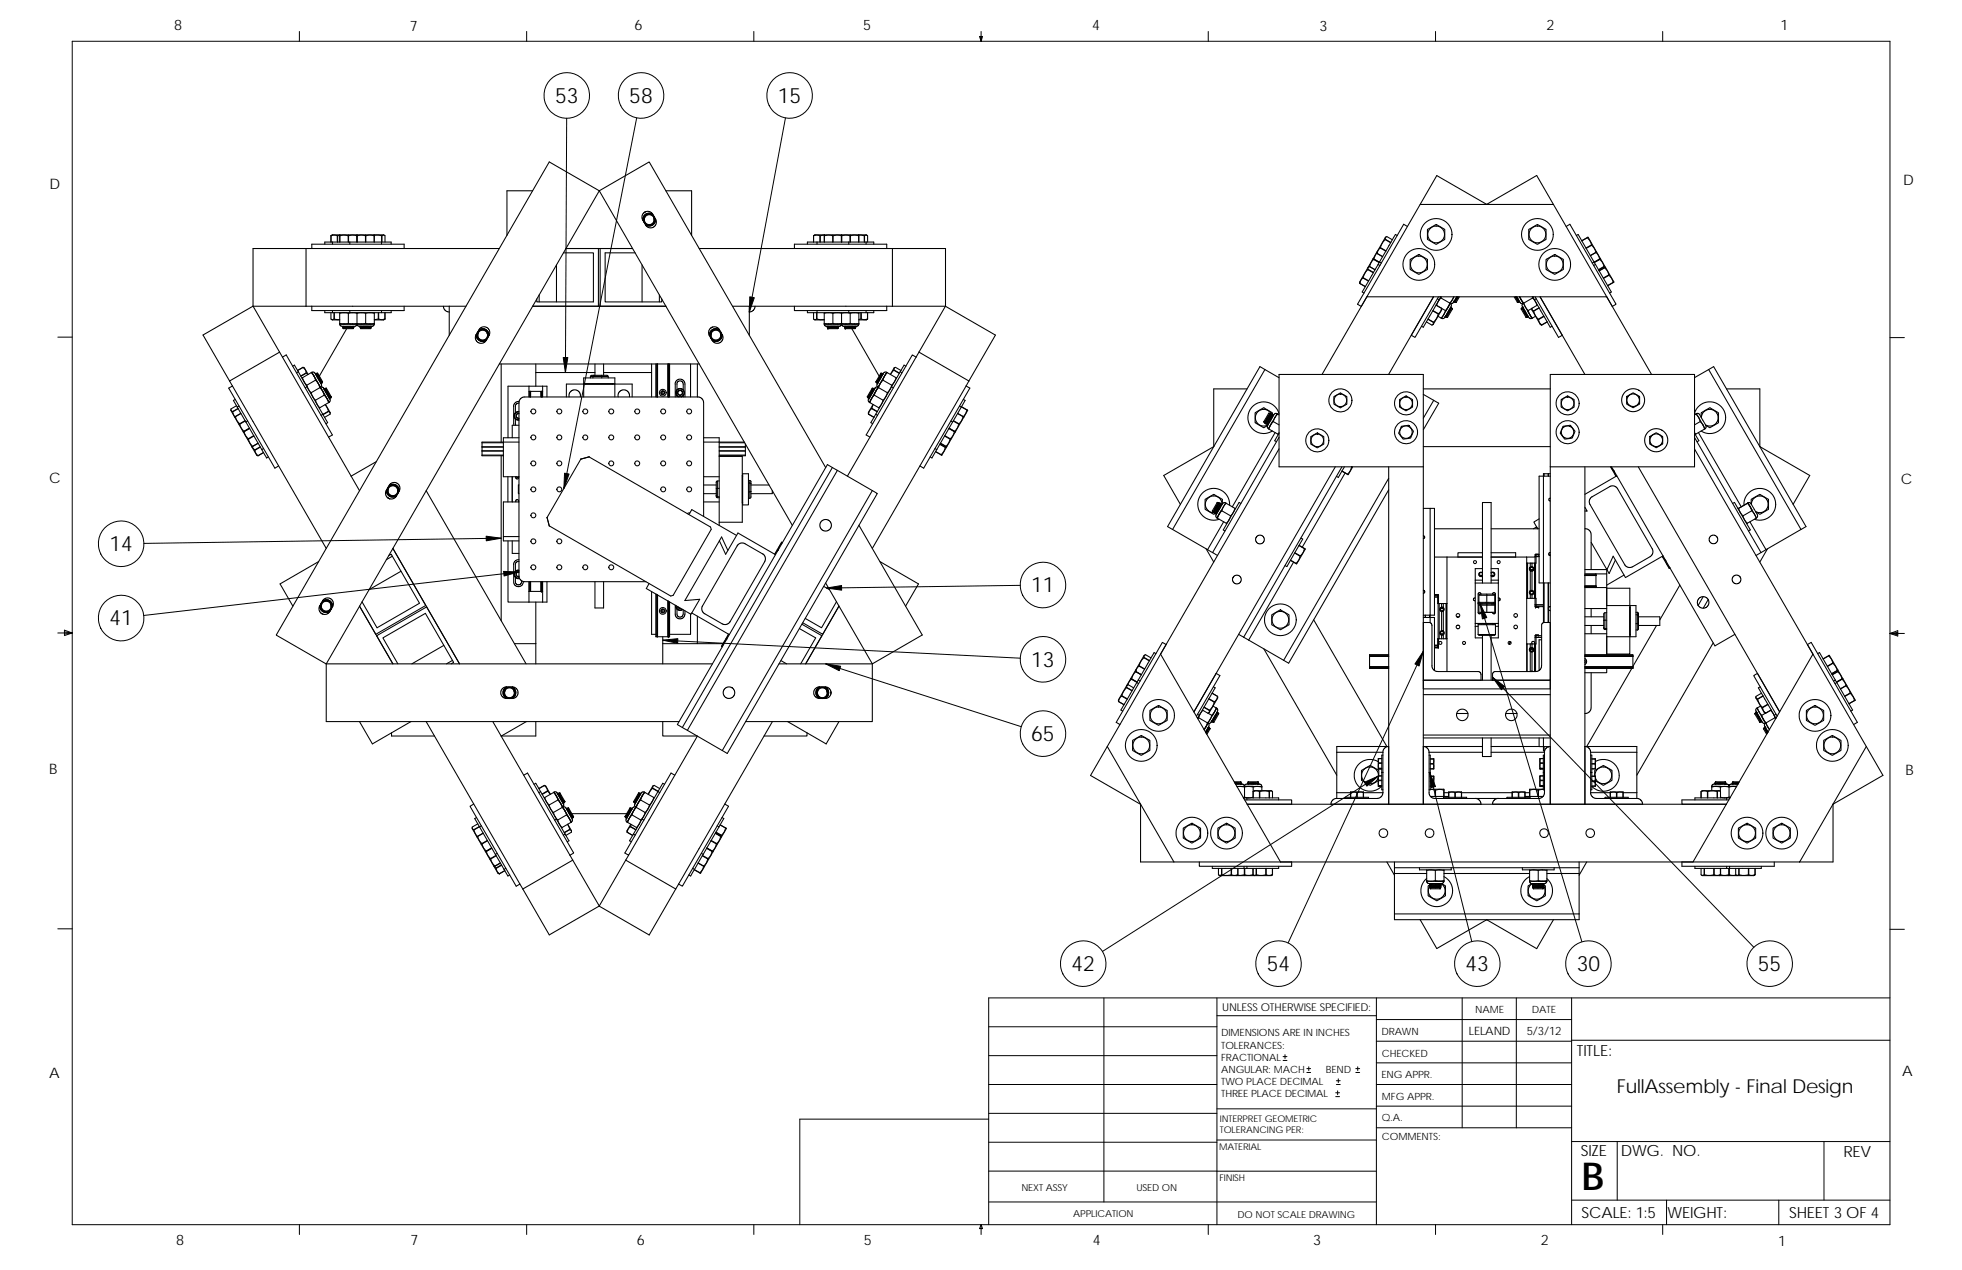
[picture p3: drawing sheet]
<svg xmlns="http://www.w3.org/2000/svg" width="432mm" height="279mm" viewBox="0 0 432 279" stroke-linecap="round" stroke-linejoin="round" font-family="sans-serif">
<defs><g id="words">
<text font-size="8.5" x="348.1" y="261.7">B</text>
<g font-size="4.7">
<text x="122.2" y="22.6">53</text>
<text x="138.5" y="22.6">58</text>
<text x="171.2" y="22.6">15</text>
<text x="24.1" y="121.3">14</text>
<text x="226.9" y="130.3">11</text>
<text x="24.1" y="137.6">41</text>
<text x="226.9" y="146.7">13</text>
<text x="226.9" y="163">65</text>
<text x="235.8" y="213.6">42</text>
<text x="278.8" y="213.6">54</text>
<text x="322.5" y="213.6">43</text>
<text x="347" y="213.6">30</text>
<text x="386.9" y="213.6">55</text>
</g>
<text font-size="4.2" x="355.9" y="240.4">FullAssembly - Final Design</text>
<g font-size="3.4">
<text x="347" y="232.3">TITLE:</text>
<text x="347.9" y="254.3">SIZE</text>
<text x="356.7" y="254.3">DWG. NO.</text>
<text x="405.7" y="254.4">REV</text>
<text x="348.1" y="267.9">SCALE: 1:5</text>
<text x="367" y="268">WEIGHT:</text>
<text x="393.8" y="267.9">SHEET 3 OF 4</text>
</g>
<g font-size="3.2">
<text x="38.3" y="6.7">8</text>
<text x="90.2" y="6.8">7</text>
<text x="139.7" y="6.5">6</text>
<text x="189.9" y="6.5">5</text>
<text x="240.4" y="6.6">4</text>
<text x="290.4" y="6.7">3</text>
<text x="340.4" y="6.6">2</text>
<text x="391.8" y="6.7">1</text>
<text x="10.9" y="41.6">D</text>
<text x="418.9" y="40.7">D</text>
<text x="10.8" y="106.3">C</text>
<text x="418.4" y="106.4">C</text>
<text x="10.8" y="170.2">B</text>
<text x="419.4" y="170.6">B</text>
<text x="10.8" y="237.2">A</text>
<text x="418.6" y="236.8">A</text>
<text x="38.8" y="273.9">8</text>
<text x="90.3" y="273.9">7</text>
<text x="140.2" y="273.8">6</text>
<text x="190.1" y="273.9">5</text>
<text x="240.5" y="273.8">4</text>
<text x="289" y="273.9">3</text>
<text x="339.1" y="273.9">2</text>
<text x="391.4" y="274.2">1</text>
</g>
<g font-size="2.5">
<text x="323.3" y="227.6">LELAND</text>
<text x="336" y="227.7">5/3/12</text>
</g>
<text font-size="2.4" x="269" y="222.4">UNLESS OTHERWISE SPECIFIED:</text>
<g font-size="2.2">
<text x="304" y="227.7">DRAWN</text>
<text x="324.7" y="222.9">NAME</text>
<text x="337.2" y="222.9">DATE</text>
<text x="268.8" y="228">DIMENSIONS ARE IN INCHES</text>
<text x="268.8" y="230.7">TOLERANCES:</text>
<text x="268.8" y="233.3">FRACTIONAL</text>
<text x="304.1" y="232.6">CHECKED</text>
<text x="268.8" y="236">ANGULAR: MACH</text>
<text x="268.8" y="238.6">TWO PLACE DECIMAL</text>
<text x="291.8" y="236">BEND</text>
<text x="304" y="237.2">ENG APPR.</text>
<text x="268.8" y="241.3">THREE PLACE DECIMAL</text>
<text x="304.1" y="242">MFG APPR.</text>
<text x="304.1" y="246.7">Q.A.</text>
<text x="304.1" y="250.9">COMMENTS:</text>
</g>
<g font-size="2.1">
<text x="224.8" y="262">NEXT ASSY</text>
<text x="250.1" y="262">USED ON</text>
<text x="236.2" y="267.8">APPLICATION</text>
<text x="272.4" y="267.9">DO NOT SCALE DRAWING</text>
</g>
<g font-size="2">
<text x="268.5" y="246.8">INTERPRET GEOMETRIC</text>
<text x="268.5" y="249.4">TOLERANCING PER:</text>
<text x="268.3" y="252.9">MATERIAL</text>
<text x="268.4" y="259.7">FINISH</text>
</g>
</g></defs>
<g fill="none" stroke="#000" stroke-width=".22">
<path d="M15.9 9.1h400v260.3h-400zM65.9 6.9v2.2M115.9 6.9v2.2M165.9 6.9v2.2M215.6 8h.6l-.3 1.1zM215.7 8l.2 1.1M215.9 6.9v2.2M216 8l-.1 1.1M265.9 6.9v2.2M315.9 6.9v2.2M365.9 6.9v2.2M124.7 26l-.3 56"/>
<path d="M140.1 25.9l-16 81.5M172.9 25.9l-8 42.7M12.7 74.2h3.2M415.9 74.3h3.2M110.3 118.4l-78.6 1.1M12.7 139.3h3.2M14.2 138.6l1.7 .7-1.7 .5zM14.2 139l1.7 .3M15.9 139.3l-1.7 .2M114.2 125.8l-82.6 9.6M224.5 128.8l-42.6 .6M325.8 132.9l22.3 74.3"/>
<path d="M415.9 139.4l1.8 .2M415.9 139.4l1.8-.7v1.2zM415.9 139.4h3.2M417.7 139.1l-1.8 .3M145.9 140.8l78.6 4M181.7 146l43.1 13.9M313.2 143.3l-29.7 64.2M328.5 149l57.5 59.4M303.3 170.8l-60.7 38.5M314.6 169.9l9.3 37.2M12.7 204.3h3.2M243 219.5v44.9"/>
<path d="M267.8 219.5v49.9M302.9 219.5v49.9M321.8 219.5v28.6M333.7 219.5v28.6M345.9 219.5v49.9M415.9 219.5h-198.3v49.9M415.9 204.4h3.2M217.6 225.9h50.2M217.6 238.6h50.2M217.6 232.2h50.2M267.8 223.5h35.1M282.4 233.3h.8"/>
<path d="M282.4 232.5h.8M282.8 232v.9M287.6 235.9h.8M287.6 235.1h.8M288 234.7v.8M294.1 238.6h.9M294.1 237.8h.9M294.4 240v.8M294.5 237.3v.9M298.4 235.9h.8M298.4 235.1h.8M298.8 234.7v.8"/>
<path d="M302.9 238.6h43M302.9 224.3h43M302.9 229.1h43M302.9 233.8h43M345.9 228.9h70M217.6 246.2h-41.6v23.2M217.6 257.6l85.3 .1M217.6 244.9h50.2M217.6 251.3h50.2M267.8 243.9h35.1M267.8 250.8h35.1M294 241.3h.8"/>
<path d="M294 240.4h.8M302.9 243.4h43M302.9 248.1h43M345.9 251.1h70M355.9 251.1v12.9M401.4 251.1v12.9M65.9 269.4v2.2M115.9 269.4v2.2M165.9 269.4v2.2M215.9 269.4l.3 .9h-.6zM215.9 269.4v2.2M217.6 264.4h85.3"/>
<path d="M265.9 269.4v2.2M315.9 269.4v2.2M345.9 264h70M365.9 269.4v2.2M366.8 264v5.4M391.5 264v5.4"/>
<circle cx="124.7" cy="21" r="5"/>
<circle cx="141.1" cy="21" r="5"/>
<circle cx="173.8" cy="21" r="5"/>
<circle cx="26.7" cy="119.6" r="5"/>
<circle cx="26.7" cy="136" r="5"/>
<circle cx="229.5" cy="128.7" r="5"/>
<circle cx="229.5" cy="145" r="5"/>
<circle cx="229.5" cy="161.4" r="5"/>
<circle cx="238.4" cy="212" r="5"/>
<circle cx="281.4" cy="212" r="5"/>
<circle cx="325.1" cy="212" r="5"/>
<circle cx="349.6" cy="212" r="5"/>
<circle cx="389.5" cy="212" r="5"/>
</g>
<g fill="none" stroke="#000" stroke-width=".23">
<path d="M120.9 35.6l11 6.4-60.1 104.1-11-6.4zM67.4 54.7v12.7M68.6 54.7h-12.9v12.7h46.9M72.9 51.9l-.1 1.4M73.2 53.3v.4M73.2 53.3h3.8M73.2 53.3h-1.7v.4M74.2 51.9v1.4M74.3 51.9v1.4M74.8 51.9v1.4M74.8 51.8l-.6 .1-.8-.2-.6 .2M74.8 51.7h3.8"/>
<path d="M74.8 51.7h-.2a2.18 2.18 0 0 0-1.8 .2M74.8 51.7v.2l.8-.2 1 .2M76.6 51.9v1.4M76.6 51.9h.1M76.7 51.9l.8-.2 1 .2v1.4M76.7 51.9v1.4M77 53.3v.4M77 53.3h7v.4M78.6 51.7v.2l.8-.2 1 .2M78.6 51.9v1.4M80.4 51.9v1.4M80.4 51.9h.1"/>
<path d="M80.5 51.9v1.4M82.3 51.7h-3.7M82.3 51.7l2.3 .1M82.3 51.7l.1 .2-1.1-.2-.8 .2M82.4 51.9l-.1 1.4M82.4 51.8l.8-.1a1.02 1.02 0 0 0 1.1 0l.4 .2v1.4M84 51.9v1.4h2.1v.4M84.1 51.9v1.4M109.9 54.7h-41.3v-1h20.3v1M117.2 42h-5.6v9.8M122.5 58.3v8.1M124 55.6h6.6v10.8h-12.5v-.6"/>
<path d="M124.5 54.7h14.7M131.7 54.7v12.7M131.9 42l11-6.4 38.8 67.3M131.9 42l42.5 73.6M132.1 54.7v12.7M139.8 55.6h-6.6v10.8h12.4v-.6M141.3 58.3v8.1M141.6 46.9l.4-.3 .6-.1 .6 .2 .4 .3 .8 1.6v.7l-.4 .6-.5 .2h-.5l-.8-.4-.9-1.6v-.7zM141.7 48.2a1.23 1.23 0 0 1 1.3-1 1.23 1.23 0 0 1 1.1 1.1M141.8 48.3h.1M141.9 47.8a1.13 1.13 0 0 0 1 1.7 1.13 1.13 0 0 0 1-1.7M141.9 47.8l-.2 .5 .1 .6"/>
<path d="M141.9 47.8l-.1 .5M141.9 49l.1 .3M141.9 49v.1M142 46.6l-.1 .1M142.2 46.5l-.5 .3M142.2 47.2l-.6 .9 .3 .9M142.2 47.2l-.4 .4-.2 .4v.6l.3 .5M142.2 47.2l.5-.1 .8 .1M143.5 47.2l.6 .8-.2 1.1-.4 .3-.5 .2-.6-.1-.6-.4M143.5 47.2l.5 .5 .1 .4v.6l-.4 .6M143.7 47.2l-1-.3-.5 .2-.6 .6-.1 .8M143.9 47.8l.1 .6-.1 .6"/>
<path d="M143.9 47.8l.1 .5M144 48.3h.1M144.3 48.2l-.2 .7-.6 .7-.8 .1-.6-.2M146.6 42h5.6v9.8M153.9 54.7h54.2v12.7h-11.7M174.8 54.7v-1h20.4v1M179 51.9v1.4M179.3 51.7h.1M179.3 51.7l-.3 .2M179.4 51.7h2.1M179.8 53.3h-2.1v.4M179.8 53.3v.4"/>
<path d="M179.8 53.3h7M180.4 51.9v1.4M180.5 51.9v1.4M181.4 51.9v1.4M181.4 51.7v.2l.8-.2 1.1 .2M181.4 51.7l-1 .2-.7-.2-.7 .2M181.5 51.7h3.7M181.5 51.7h-.1M183.3 51.9v1.4M185.2 51.9v1.4M185.2 51.7v.2l-1.1-.2-.8 .2M186.8 53.3h3.8"/>
<path d="M186.8 53.3v.4M187.1 51.9h.1M187.1 51.9l-1-.2-.8 .2v1.4M187.1 51.9v1.4M187.2 51.9v1.4M189 51.7l1.8 .1M189 51.7h-3.8M189 51.7h.1M189 51.7h.4a1.02 1.02 0 0 0 1.2 0l.3 .2v1.4M189 51.7v.2l-1-.2-.8 .2M189 51.9v1.4M190.2 51.9v1.4"/>
<path d="M190.3 51.9v1.4M190.6 53.3v.4M190.6 53.3h1.7v.4M196.4 54.7v12.7M301 59.3l1.2 .7M301.1 59.2l1.2 .7M301.3 58.7l-.2 .1M301.4 58.7l-.3 .2v.4l-.8 1-1 2.1v-.4l1.8-3.2M301.4 58.6l1.2 .8M302.2 56.9l-1.1 1.9M302.3 57l1.3 .7M302.4 57l1.2 .7"/>
<path d="M303.1 55.4l-.9 1.5M303.1 55.8l1.2 .7-1.2-.7M303.1 55.6l-.5 .6-.2 .8h-.2M303.3 58.2l.4 .2M303.3 58.2l-3.5 6 .4 .3M303.5 57.8l-1.2-.7-.6 .8-.3 .7M303.6 57.6l.4 .3M303.6 57.6l-.3 .6M303.8 54.5l1.2 .8M303.8 54.5l1.2 .7M304.8 52.7l1.2 .7M304.9 52.6l1.2 .7"/>
<path d="M305.1 52.1l-2 3.3M306.4 52.7l-1.2-.7-.2 .2-1.2 2.3-.5 .6-.2 .7v-.4M307.5 51.8l-.4-.2-3.5 6M309.8 49.8l-.9-.5-10.1 17.6 .8 .5M310.4 57.1l1.8-1.1 1.9 1v2.3l-1.8 1-1.9-1zM312.5 45l3.7-6.4 11 6.4M312.5 45h29.4l11.7 20.3h-52.8zM314.2 50.5l1.8-1.1 1.9 1 .1 2.3-1.9 1-1.9-1zM327.2 45l11-6.4 3.7 6.4M327.2 45h.1M336.5 50.4l1.8-1 1.9 1v2.3l-1.8 1-1.9-1zM340.3 57l1.8-1 1.9 1v2.3l-1.8 1-1.9-1z"/>
<path d="M344.7 49.8l.8-.5 10.2 17.6-.9 .5-1.2-2.1 9.9 17.1M346.9 51.8l.4-.2 3.5 6M349.3 52.3l-1.2 .7 1.3-.7M349.4 52.2l-.1 .1 .6 .6 .4 1 .5 .7 .4 .9h.2M349.5 52.2l1.9 3.2M350.3 53.9l-1.3 .7M350.3 54l-1.2 .7M350.8 57.6l-.4 .3M350.8 57.6l.3 .6M350.9 57.8l1.2-.7 .5 .6 .6 1.1M351.1 58.2l-.4 .2M351.1 58.2l3.5 6-.4 .3"/>
<path d="M351.2 55.5l-1.2 .7M351.2 55.6l-1.2 .7M351.3 55.5l.4 .5 .4 1h.1M351.4 55.4v.1M351.4 55.4l1.9 3.4M352 57l-1.2 .7M352.1 57l-1.2 .7M353 58.6l-1.2 .7M353.1 58.7l-1.3 .7M353.1 58.9l-1.2 .7M353.2 58.9l-1.3 .7M353.3 58.8l-.2 .1 .6 .6 .4 1"/>
<path d="M353.3 58.8h.1M353.3 58.8l1.9 3.2-.2 .2-.4-1-.5-.6M61.5 77.5l-11 6.3M62.2 78.6l.8-.5 10.2 17.6-.9 .5M68.6 67.4v.9h20.3v-.9M71.5 68.3v.5h1.7M72.8 68.8v1.4l.4 .1a1.02 1.02 0 0 1 1.1 0h.5M73 70.3l1.8 .1M73.2 68.3v.5M73.2 68.8h3.8M73.5 68.8v1.4M73.6 68.8v1.4"/>
<path d="M74.8 68.9l.9-.1 1 .1M74.8 71.2l.9 .1M74.8 71.3h.9M74.8 68.8v2.5M74.8 71.3l.1 .4 .4 .1h2.8l.2-.1 .3-.4M74.8 71.3h3.7M75.5 71.9l1-.1 1.3 .1M75.5 71.9h.4M75.5 71.9v.3M75.5 71.8h.1M75.5 72.2l.9-.2 1.4 .2M75.5 71.8v.1"/>
<path d="M75.5 72.2v.1M75.6 72.3h.1M75.6 72.3l1.3-.2 .9 .2M75.6 72.2l1.3-.1 .8 .1M75.6 72.2h.1M75.7 71.3h1.9M75.8 71.8l-.3 .1M76.3 72.3l-6 10.5M76.7 68.9v2.3M76.7 71.2l-1 .1M76.7 71.2l.9 .1M77 68.3v.5"/>
<path d="M77 68.8h7M77.4 71.9h-1.5l-.4 .2v.1M77.4 71.9l.4 .2v.1M77.4 71.9h.4M77.6 71.8l.1 .1M77.6 71.3h1M77.7 71.9h.2M77.8 72.3h.1M77.8 72.3h-2.3M77.8 72.2v.1M77.8 71.8v.1M77.8 71.9v.3"/>
<path d="M78.6 71.3h.9M78.6 68.8v2.5M78.6 71.3l.1 .4 .4 .1h2.8l.2-.1 .3-.4M78.6 71.3h3.7M79.1 71.8h2.8M79.3 71.9l1.8-.1 .6 .1-.1 .3M79.3 71.9v.3M79.3 71.9h.4M79.3 71.8h.1M79.4 72.2l.8-.2 1.4 .2M79.4 71.8h.1M79.4 72.2l2.2 .1"/>
<path d="M79.4 71.8v.1M79.4 72.3h.1M79.4 72.3l1.3-.2 .9 .2M79.4 72.2l1.3-.1 .8 .1M79.4 72.2h.1M79.5 71.3h1.9M79.5 71.3l-.9-.1-1 .1M79.6 71.8l-.3 .1M79.7 71.9l-.3 .2v.1M79.7 71.9h1.5M80.5 68.9l.9-.1 1 .1M80.5 68.9l-1-.1-2.8 .1"/>
<path d="M80.5 71.2l.9 .1M80.5 68.9v2.3M80.5 71.2l-1 .1M81.2 71.9h.4M81.2 71.9l.4 .2v.1M81.4 71.8l.3 .1M81.4 71.3h1M81.6 72.3h.1M81.6 71.8v.1M81.6 72.2v.1M81.6 71.8h.1M82.4 68.8v2.5"/>
<path d="M82.4 71.2l-1 .1M83.2 68.8v1.4M83.3 68.8v1.4M84 68.3v.5M84.7 70.2l-.6 .1-.8-.1-.9 .1M84.7 70.2l-.3 .2h-2M84.7 68.8v1.4M86.1 68.3v.5h-2.1M97.6 67.4l.1 .5 .3 .4 .9 .3M98.9 67.4v6.4M104.8 73.6l.9-1.4 .8-.3 .6 .1 .5 .5 .2 .7-.8 1.7M104.8 73.6l-.2 .4 .1 .7 .6 .7 1 .1 .7-.6"/>
<path d="M104.8 73.6l.2 .8 .5 .5 .7 .2 .8-.2M105 73.6a1.23 1.23 0 0 1 1.3-1 1.23 1.23 0 0 1 1.2 1.1M105.2 74.5l.4 .3 .5 .2 .6-.1 .6-.4M105.2 74.4l.2 .3M105.2 74.4v.1M105.2 73.2a1.13 1.13 0 0 0 1 1.7 1.13 1.13 0 0 0 1-1.7M105.2 73.2l-.1 .5 .1 .6M105.2 73.2l-.1 .5M105.4 72.6l.8-.3 .7 .2 .5 .5 .2 .8M105.6 72.6l-.4 .4-.2 .4v.6l.2 .5M105.6 72.6l-.6 .8v.6l.2 .4M105.6 72.6l.4-.1 .9 .1"/>
<path d="M106.9 72.6l.5 .8-.1 1.1M106.9 72.6l.4 .5 .1 .4-.2 .9M107.2 73.2l.2 .6-.1 .6M107.2 73.2l.1 .5M107.2 74.4l-.1 .3M107.3 73.7h.1M117.2 67.4h29.4M118.7 64.9v1.5M145.1 64.9v1.5M156.3 72.3l.4-.3 .5-.1 .7 .2 .3 .3 .9 1.6-.1 .7-.4 .6-.4 .2h-.6l-.8-.4-.8-1.6v-.7zM156.3 73.6a1.23 1.23 0 0 1 1.3-1 1.23 1.23 0 0 1 1.2 1.1M156.5 74.5l.4 .3 .5 .2 .7-.1 .5-.4"/>
<path d="M156.5 74.4l.2 .3M156.5 74.4v.1M156.5 73.2a1.13 1.13 0 0 0 1 1.7 1.13 1.13 0 0 0 1-1.7M156.5 73.2l-.1 .5 .1 .6M156.5 73.2v.5M156.7 72l-.1 .1M156.9 71.9l-.5 .3M156.9 72.6l-.4 .3-.2 .6v.5l.2 .5M156.9 72.6l.5-.1 .8 .1M156.9 72.6l-.6 .8v.6l.2 .4M157.5 72.3l-.6 .2-.4 .3-.3 .5-.1 .6M157.5 72.3l.8 .3"/>
<path d="M158.2 72.6l.6 .8-.2 1.1M158.2 72.6l.4 .5 .2 .4-.3 .9M158.5 73.2l.2 .6-.1 .6M158.5 73.2l.2 .5M158.6 74.4l-.2 .3M158.7 73.7h.1M158.9 73.6l-.1 .7-.6 .7-.8 .1-.7-.2M161.2 67.4h35.2M164.9 67.4v6.4M166.2 67.4l-.3 .8-1 .4M174.8 67.4v.9h20.4v-.9M177.7 68.3v.5h9.1"/>
<path d="M179 68.8v1.4l.4 .1a1.07 1.07 0 0 1 1.2 0h.8M179.2 70.3l2.2 .1M179.7 68.8v1.4M179.8 68.3v1.9M181.4 71.3l.2 .4 .3 .1h2.8l.4-.2 .1-.3M181.4 71.2l1 .1M181.4 71.3h1M181.4 68.8v2.5M181.4 68.9l1-.1 .9 .1M181.4 71.3h3.8M181.9 71.8h2.8M182.1 71.9h.5"/>
<path d="M182.1 71.9v.3M182.1 71.9l1-.1 1.4 .1M182.1 71.8h.1M182.2 71.8h.1M182.2 72.3l1.3-.2 .9 .2M182.2 72.2l.8-.2 1.4 .2M182.2 72.3h.1M182.2 71.8v.1M182.2 72.2v.1M182.2 72.2l.9-.1 1.3 .1M182.2 71.9h-.1M182.2 72.2h.1"/>
<path d="M182.4 71.3h1.9M182.4 71.8l-.2 .1M182.6 71.9h1.4M182.6 71.9l-.4 .2v.1M183.3 71.2l-.9 .1M183.3 71.2l1 .1M183.3 68.9v2.3M183.3 68.9l1-.1 2.8 .1M184 71.9h.5M184 71.9l.4 .2v.1M184.2 71.8l.3 .1M184.3 71.3h.9"/>
<path d="M184.3 71.3l.9-.1 1 .1M184.4 71.8h.1M184.4 72.3h.1M184.4 71.8v.1M184.4 72.2v.1M184.4 72.3h-2.2M184.5 71.8h-.1M184.5 71.9v.3M185.2 71.3h1M185.2 71.3l.2 .4 .3 .1h2.8l.4-.2 .1-.3M185.2 68.8v2.5M185.3 71.3h3.7"/>
<path d="M185.7 71.8h2.8M185.9 71.9v.3M185.9 71.9h.5M185.9 71.9l1.8-.1 .6 .1v.3M185.9 71.8h.1M186 71.8h.1M186 72.3l1.3-.2 .9 .2M186 72.2l.8-.2 1.4 .2M186 72.3h.1M186 71.8v.1M186 72.2v.1M186.1 72.2l.8-.1 1.3 .1"/>
<path d="M186.1 72.2h.1M186.2 71.3h1.9M186.2 71.8l-.3 .1M186.4 71.9h1.5M186.4 71.9l-.4 .2v.1M186.8 68.8h3.8M186.8 68.3v.5M187.1 71.2l1 .1M187.1 68.9l1-.1 .9 .1M187.1 71.2l-.9 .1M187.1 68.9v2.3M187.5 72.3l6 10.5"/>
<path d="M187.9 71.9h.4M187.9 71.9l.3 .2v.1M188 71.8l.3 .1M188.1 71.3h.9M188.2 71.8h.1M188.2 72.3h.1M188.2 71.8v.1M188.2 72.2v.1M188.2 72.3h-2.2M188.3 71.8h-.1M189 68.8v2.5M189 71.2l-.9 .1"/>
<path d="M189.5 68.8v1.4M190.6 68.3v.5M190.9 70.2l-.6 .1-.8-.1-.5 .1M190.9 70.2a2.18 2.18 0 0 1-1.7 .2h-.2M190.9 68.8v1.4M192.3 68.3v.5h-1.7M201.6 78.6l-15.1 26.2M201.6 78.6l-.8-.5-10.2 17.6 .9 .5M202.2 77.5l-.6 1.1M202.2 77.5l11 6.3M202.2 77.5l5.9-10.1 11 6.3-5.9 10.1M299.3 62.4l1.2 .7"/>
<path d="M300 61.2l1.2 .6M300 61.1l1.2 .7M300.8 65.3l-9.8 17.1M313.9 70.8l1.2 .7 .2-.1 .2-.5 .8-1.1 .2-.8 .6-.6 .2-.6v.4l-2 3.3M315.3 68.4l1.2 .7M315.4 68.3l1.2 .7M315.5 65.3l-9.9 17.1M315.5 70.9l-1.2-.7 1.2 .7M316.1 67.1l2 1.2M316.3 65.7l.4 .3M316.5 69.6l.7 .4M316.6 65.3l-5.2 8.9-.8-.4"/>
<path d="M316.7 66l-3.5 6-.4-.2M316.9 65.3l.2 .1M317 65.5l.1 .1M317.1 65.4l-.4 .6M317.1 65.3v.1M317.1 65.6l-.6 .7-.3 .9M317.1 65.6l2 1.1M317.2 70h.1M317.2 65.3l-.1 .3M317.8 69.2l-.6 .8M317.8 69.2l-.5 .8M318.1 69.6l.1 .1"/>
<path d="M318.2 69.4l-.3 .4M318.2 69.6v.2M318.5 69.8h.1M318.6 69.7l-.1 .1M318.7 67.6l-.6 .7-.3 .9M318.7 67.6l-.9 1.6M318.9 68.2l-.5 .9M319.1 66.7l-.4 .9M319.1 66.7h.1M319.2 66.7l.2 .3v.4l-1.5 2.5-.3 .2-.3-.1M319.2 66.7l-.5 .9M319.2 66.8l-1 1.6"/>
<path d="M319.2 67.7l-.3 .8-.8 1.1M319.2 67.7h.1M319.2 67.6l-.5 1.4-.6 .6M319.3 67.7l-.4 1.1-.7 .9M319.4 67.7l-.3 .9-.9 1.2 .4-.1M319.4 67.6l-.1 .1M319.4 67.6l.2 .4M319.6 68h.1l-1.1 1.7M319.6 67.9h.1M319.6 67.9v.1M319.7 65.9l-.6 .8M319.7 65.9l-.5 .8"/>
<path d="M319.9 65.3l-.2 .6M320 65.3l-.3 .6M320 66.3l.1 .1M320.1 66.1l-.4 .6h-.5M320.1 66.3v.2M320.3 65.8l.3-.5-.7 1.2M320.4 66.5h.1M320.5 66.4l-.1 .1M320.7 65.3l-.7 1M320.8 65.3l-.8 1M320.9 65.3l-.8 1.1M321 65.3l-.9 1.2 .4-.1"/>
<path d="M321.2 65.3l-.7 1.1M333.2 65.3l.8 1.2M333.5 65.3l.6 1 .2 .2v-.2M333.5 65.3l.6 .9 .3 .1-.7-1M333.6 65.3l.8 1M333.8 65.3l.3 .5M333.8 65.3l.8 1.3 .3 .2 .3-.1M333.9 66.4l.1 .1M333.9 66.4l.4 .1M334.5 65.3l.3 .6M334.8 65.9l-.4-.6 .8 1.4M334.8 65.9l.6 .8"/>
<path d="M334.8 65.9l.4 .8M334.8 68l1.1 1.7M334.8 67.9v.1M334.8 67.9l.1 .1M334.9 68l.1-.3 .6 1.3 .6 .8 .1-.2M334.9 67.9v.1M335 67.7h.2M335.1 67.4l.2 .4M335.1 67.7l.3 .8 .8 1.2M335.2 67.7l1.1 1.9M335.2 67.6l.3 .9 .8 1.1M335.2 67.7h-.1"/>
<path d="M335.2 66.7l-.2 .3v.4l1.5 2.5 .3 .2 .3-.1M335.2 66.7l1.1 1.6M335.4 66.7l1.3 2.5M335.4 66.7h-.2M335.5 68.2l.5 .9M335.9 69.7l.3 .1M335.9 69.7v.1M336.2 68.4l.9 1.6M336.3 69.6l-.1 .1M336.3 68.3l.4 .9M336.7 69.2l.6 .8M336.7 69.2l.4 .8"/>
<path d="M337.2 67.8v.4l.3 .3a3.2 3.2 0 0 0 1.1 1.7l.3 .9 .4 .4-.3-.1-1.9-3.4M337.2 67.8l-.9 .5M337.2 65.3l.1 .3M337.3 70h-.2M337.3 65.3l.1 .1M337.3 65.6l.6 .7 .4 .9M337.3 65.6l-1.9 1.1M337.4 65.4l.3 .6M337.4 65.5l-.1 .1M337.5 68.4l1.2-.6-1.2 .7M337.5 65.3l-.1 .1M337.7 66l3.4 5.9 .5-.1"/>
<path d="M337.8 65.3l5.2 8.9 .8-.4M337.9 69.6l-.6 .4M338.1 65.7l-.4 .3M338.4 67.1l-1.2 .7M338.9 65.3l9.8 17.1M339.3 71.5l1.2-.7-1.2 .7M339.8 69.5l-1.2 .7M339.8 69.6l-1.2 .7M354.1 60.5v.1M354.1 60.5l-1.3 .7M354.1 60.6l-1.2 .7M355 62.1l-1.2 .7"/>
<path d="M355 62.2l-1.2 .7M50.8 90.1l.9 1.7M51.2 84.9l-.9 .5 10.2 17.6 .8-.5M51.7 91.7h.1l.4 .9 .6 .7M51.7 91.8l1.9 3.2M51.7 91.7v.1M51.8 87.9l-.4 .2 .8 1.5M52 89.3l-1.2 .7 .1 .4 .3 .2 .5 1.1M52.2 89.6l1.9 3.3M52.4 89.9l-1.2 .7M52.6 89.3l-.4 .3M52.8 93.3l.3 1 .6 .6"/>
<path d="M53 90.9l-1.2 .7M53 91l-1.2 .7M53.6 95h.1l.4 .9 .6 .7M53.6 95l1.8 3.3M53.7 94.9l1.2-.6-1.2 .7M53.9 92.5l-1.2 .7M54 92.6l-1.2 .7M54.1 92.9l3.5 6M54.5 92.6l-.4 .3M54.7 96.6l.4 1 .5 .6-.2 .1M54.9 94.2l-1.2 .7M55.4 98.3l1.1 1.8 .3 .2"/>
<path d="M55.5 98.3l.6 .7 .2 .8 .5 .5M55.8 95.8l-1.2 .7M55.9 95.9l-1.2 .7M56.8 97.5l-1.2 .7M57.3 98.3l-1.3 .7M57.3 98.4l-1.2 .7M57.6 98.9l1.1 1.9 .4-.3M58 99.6l-1.2 .7M58 98.7l-.4 .2M64.4 80.6l.4-.3 .9 1.5M65.7 81.8l-.4 .2M65.7 81.8l1.9 3.3"/>
<path d="M66.6 83.1l.3 .9 .6 .8M66.6 83.1l-.2 .1M66.7 80.8l.3 .2M66.7 80.8l.4 .5 .3 .7 .3 .4M66.7 80.8l-1.2 .7M67 81l.8 1.4M67 81h.1M67.4 82l-1.2 .7M67.4 82.1l-1.2 .7M67.5 84.8l.4 .8 .6 .8M67.6 85.1l-.4 .2M67.6 85.1l3.5 6"/>
<path d="M68.5 86.4l.3 .9 .6 .8M68.5 86.4l-.2 .1M68.5 82l-1.9 1.1M68.5 82l.6 .7M68.6 81.9l.5 .8M68.6 81.9l-.1 .1M68.6 81.9l.3-.1 .4 .2 1.4 2.5 .1 .4-.3 .3M68.7 82l1.8 3.2M69.1 82.7l.3 .9M69.1 82.7l1 1.7M69.4 88.1l.4 .8 .6 .8M69.4 82.3h.1"/>
<path d="M69.4 83.6l-1.9 1.2M69.4 83.6l.7 .8M69.4 82.4h.1M69.5 82.2l.2 .4a2.69 2.69 0 0 0 1.2 1.5M69.5 82.2l.1 .3M69.5 82.3v.1M69.7 82.1l-.2 .1 .2 .6 1 1.5M69.8 82.1l-.1 .1v.4M69.8 82.1l.5 1.3 .6 .7M69.9 82.1l.5 1.3 .6 .6M69.9 82.2l.5 1.2 .6 .6M69.9 82.1h.1"/>
<path d="M69.9 82.1h-.1M69.9 82.1l1.1 1.9M70.1 84.4l.3 .9M70.1 84.4l.4 .8M70.4 89.7l-.1 .1M70.4 85.3l-1.9 1.1M70.4 85.3l.6 .7M70.5 84.1l.2 .2M70.5 83.9l.2 .4M70.5 85.2l.4-.1 .3 .3 1.5 2.5v.3l-.3 .3M70.5 85.2l-.1 .1M70.5 85.2l.5 .8"/>
<path d="M70.6 85.2l1.8 3.3M70.6 84.3h.1M70.6 84.2v.1M70.9 84.1l-.2 .2M71 84h.1M71 84l-.1 .1M71 86l.4 .9M71 86l1 1.7M71.1 91.1l-.4 .3M71.1 91.2l1 1.8-.4 .2M71.2 85.4l1.4 2.4M71.3 85.6h.1"/>
<path d="M71.4 86.9l-2 1.2M71.4 86.9l.6 .8M71.4 85.7h.1M71.4 85.5l.4 1 .8 1.1M71.4 85.5l.2 .4M71.4 85.7l.1 .2M71.4 85.5v.2M71.4 85.6v.1M71.5 89l.8 1.5 .4 .4-.1 .2-1.2 .7M71.6 89l1.1 2M71.6 85.9l.8 1.3M71.6 85.4l-.2 .1"/>
<path d="M71.7 85.4l-.1 .1v.4M71.7 85.4l.5 1.3 .6 .7M71.8 85.4l.5 1.2 .6 .7M71.8 85.5l.3 .7 .7 1.1M71.8 85.4h.1M71.8 85.4l1.1 1.9M71.8 85.4h-.1M72 87.7l.3 .9M72 87.7l.4 .8M72.3 90.5l-1.2 .7M72.3 88.6l-1.9 1.1M72.4 87.4l.2 .2"/>
<path d="M72.4 87.2l.2 .4M72.4 87.2l.4 .2M72.4 88.5l-.1 .1M72.5 87.6h.1M72.5 87.5v.1M72.8 87.4l-.2 .2M72.8 87.3h.1M72.9 87.3h.1M72.9 87.3l-.1 .1M106.1 99.2h4.7M106.1 98.3h4.7M106.1 98.4h4.7"/>
<path d="M106.1 97.4h4.7M109.9 80.1h44M110.3 80.1v17.2M113.1 89.4v4.2M113.1 91.5l.3 .7 .8 .3M113.3 91.5l.2 .6 .7 .2M113.4 92.2l.1 1.4M113.4 89.4v1.4M113.6 91.8l.5 .2M113.6 91.8l.5 .3M113.6 91.2v.6M114.1 91h.1"/>
<path d="M114.1 91l-.5 .2M114.1 92.1h.1M114.2 90.6l-.7 .1-.3 .8M114.2 92l-.1 .1M114.2 96.3h-3.4v1h-4.7v3h4.7M114.2 90.7l-.6 .1-.4 .7M114.2 88.7l-.5 .1-.3 .6M114.2 93.6h-1.5v2.7M114.2 97.3h-3.4v7.6h3.4M114.2 88.3l-.8 .3-.4 .8M116.4 85v1.1M116.5 86.1v1.2"/>
<path d="M116.5 86.1h.2M116.5 86.1l-.1 1.2M116.7 86.1v1.2M116.7 86.1h2.4M117.9 80.1v4.9M117.9 82h13M119.1 86.1v1.2M119.1 86.1h.1M119.1 86.1h.3M119.4 86.1v1.2M119.4 86.1h.1M119.4 85v2.3"/>
<path d="M120.4 87.3v-2.3h-8.6v11.3M127.7 87.3v-.6l-.3-.5-.5-.4h-.6l-.6 .2-.3 .4-.1 .9M128.5 84.5h-3.8v2.8M128.5 83.1h6.8v1.3h-6.8zM128.5 84.5v2.8M128.5 84.5h6.8v2.8M128.9 84.5h6M128.9 84.5h.1M129 84.4l-.1 .1M129.9 82.8v.3M130.5 82.7l1.9-.1v.2h-1.9zM130.7 82.6h-.5l-.3 .2h.6v.3"/>
<path d="M130.9 80.1v2.5M132.4 82.6h1.2l.3 .2h-1.5v.3M132.8 82h10.6M132.8 80.1v2.5M133.9 82.8v.3M134.8 84.4l.1 .1M134.9 84.5h.1M135.3 84.5h3.8v2.8M138.5 87.3v-.6l-.3-.5-.5-.4h-.6l-.6 .2-.3 .4-.1 .9M143.4 80.1v7.2M144.4 80.1v7.2M144.6 80.1v7.2"/>
<path d="M144.7 80.1v7.2M145.9 86.1v.6M147 80.1v7.2M147.4 80.1l-.1 7.2M149 85.8v-1.6l.3-.3 .5-.1 .5 .5 .1 1.5M149 87.1v.2M149.2 86.1l.5-.2 .5 .2M149.2 86.7l.5 .3M149.2 86.1v.6M149.7 85.9l-.5 .2M149.7 85.9l.5 .2M149.9 87.3l.6-.4 .1-.8-.4-.5-.7-.1-.4 .2-.4 .5 .1 .7 .6 .4"/>
<path d="M150.1 86.7l-.4 .3M150.2 86.1v.6l-.5 .3M150.2 86.1v.6M150.4 87.1v.2M150.7 87.3v-3.2l-.5-.5-.7-.2-.6 .3-.3 .6v3M152 80.1v7.2M153.5 80.1v7.2M154.9 96.3h3.4v19.3M158.3 99.2h5.7h-5.7M158.3 98.3l5.7 .1M158.3 98.4h5.7M158.3 97.4h5.6"/>
<path d="M163.8 97.3h-8.9M164 97.7v.6M164 98.4v1.7M190.9 87.3h.1M191 87.4l.2 .2M191.1 91.1l1.2 .7M191.2 87.5l.1 .1M191.3 87.6h.1M191.3 88.5l.2 .1M191.4 87.2l-.3 .3-.2-.1M191.4 87.2l-.2 .4M191.4 87.4l-.3 .2"/>
<path d="M191.5 88.6l1.9 1.1M191.8 87.7l-.3 .9M191.8 87.7l-.5 .8M191.8 89.9l1.2 .7M191.9 89.8l1.2 .7M192 85.5l-1.1 1.8M192 85.4h.1M192 85.4l-.6 1.2-.5 .7M192 85.4l-1.1 1.9M192.1 85.4l-.4 1.1-.5 .6-.3 .2M192.1 85.4l.1 .1-.1 .4-.7 1.3M192.1 85.4l.2 .1"/>
<path d="M192.2 89l-1.1 1.8v.3M192.2 89l-.4 .9a1.56 1.56 0 0 0-.7 1.2M192.3 85.5l-.2 .4M192.3 85.5l-.5 1.3-.6 .8M192.3 85.6l.1 .1M192.3 85.5v.4M192.4 85.7h.1M192.4 86.9l-.6 .8M192.4 86.9l2 1.2M192.4 85.6h.1M192.6 85.4l-1.4 2.4M192.7 91.1l.4 .3"/>
<path d="M192.7 91.1l-1 1.9 .4 .2M192.8 86l-.4 .9M192.8 86l-1 1.7M192.8 84h.1M192.8 84l.1 .1M192.9 84.1l.2 .2M193.1 84.2l.1 .1M193.2 84.3h.1M193.2 85.2l-1.9 3.3M193.3 85.2l-.4-.1-.3 .2-1.5 2.5v.4l.2 .3M193.3 85.2l.1 .1M193.3 85.2l-.5 .8"/>
<path d="M193.3 83.9l-.3 .3-.2-.1M193.3 83.9l-.2 .4M193.3 84.1l-.3 .2M193.4 85.3l-.6 .7M193.4 85.3l1.9 1.1M193.4 89.7l.1 .1M193.7 84.4l-.4 .8M193.7 84.4l-.3 .9M193.9 82.1h.1M193.9 82.2l-.5 1.2-.6 .6M193.9 82.1l-.5 1.2-.6 .7M193.9 82.1l-1.1 1.9"/>
<path d="M193.9 82.2h.1M194 82.1l-.4 1.1-.7 .9M194 82.1l.1 .1-.1 .4M194 82.6l-.7 1.3M194 82.1l.2 .1M194.2 82.2l-.2 .4M194.2 82.2l-.4 1-.7 1.1M194.2 82.3l.1 .1M194.2 82.2v.3M194.3 82.4h.1M194.3 83.6l-.6 .8M194.3 83.6l2 1.2"/>
<path d="M194.3 82.3h.1M194.4 88.1l-.4 .8-.6 .8M194.7 82.7l-.4 .9M194.7 82.7l-1 1.7M195.1 82l-1.8 3.2M195.2 81.9l-.5 .8M195.2 81.9l.1 .1M195.2 81.9l-.4-.1-.3 .2-1.5 2.5v.4l.3 .3M195.3 82l-.6 .7M195.3 82l1.9 1.1M195.3 86.4l.1 .1M195.3 86.4l-.4 .9-.5 .8"/>
<path d="M196.2 85.1l.4 .2M196.2 85.1l-3.5 6M196.3 84.8l-.4 .8-.6 .8M196.7 81.4l1.2 .7M196.7 81.4l1.3 .7M196.9 80.9l-.9 1.5M197.2 83.1l.1 .1M197.2 83.1l-.4 .9-.5 .8M198.1 81.8l.4 .2M198.1 81.8l-1.9 3.3M198.3 81.5l-1.2-.7-.3 .2-.1 .4-.7 1M199.4 80.6l-.4-.3-.9 1.5"/>
<path d="M205.8 98.7l.4 .2M205.9 99.4l1.2 .7M205.9 99.3l1.2 .7M206.2 98.9l-1.1 1.9-.4-.3M206.8 97.7l1.2 .7M206.9 97.7l1.2 .7M207 97.5l1.2 .7-1.3-.7M207.9 95.9l1.2 .7M207.9 95.8l1.2 .7M208.1 98.4l-.3 .8-.7 .8 .1 .1M208.2 98.3l-.1 .1M208.4 98.3l-1.2 1.8"/>
<path d="M209.1 96.5l-.3 .9-.6 .8 .2 .1M209.3 92.6l.4 .3M209.7 92.9l-3.5 6M209.8 92.6l1.2 .7M209.8 92.5l1.3 .7M210.1 94.9l-1.3-.6 1.3 .7M210.2 95l-.1-.1-.3 .8-.7 .8M210.2 95l-1.8 3.3M210.8 90.9l1.2 .8M211.1 93.2l-.4 .9-.6 .8-1.2-.7M211.2 89.3l.4 .3M211.6 89.6l-1.9 3.3"/>
<path d="M211.6 89.5l1.2 .7M212 87.9l.4 .2-.8 1.5M212.1 91.8l-1.9 3.2M212.1 91.8l-.1-.1-.3 .7-.6 .8M212.6 84.9l-20.6 35.7M212.6 84.9l.8 .5-10.1 17.6-.8-.5M212.9 90.2h-.1l-.3 .8-.5 .7M213 90.3l-.9 1.5M213.2 83.8l-.6 1.1M274.4 85.6h-7.3v12.7l-11 6.3 3.7 6.4M278.2 92.7v.1M278.2 92.7l.1 .4"/>
<path d="M278.4 81.3l3.1 1.8M278.4 81.3l-1.1-.6-20.3 35.1 1.1 .7M278.4 81.3l-20.3 35.2M278.5 93l-.1 .1M278.8 93.2h.1M279 93.6l-.1 .4 .2 .3M279.2 94.3l.1 .1M279.2 91l.4-.1-.6 .8-.7 1.4M279.2 91l.1-.1-1.1 1.9v-.1M279.3 91h-.1M279.3 91h.1M279.3 94.4l1.9 1.1"/>
<path d="M279.6 91.1l-.9 1.1-.1 .8M279.6 91.1h.1M279.6 91.2l-.8 1.1-.2 .9M279.6 91.2l.2-.2-.6-.6-.7-.3h-.6l-1 .4-.5 .9v1l.5 .9 1 .4 1.1-.2M279.6 91v.1M279.6 91.2a2.96 2.96 0 0 0-.9 2.1M279.6 93.5l-.4 .8M279.6 93.5l-.3 .9M279.7 92.4l-.3 .5M279.7 92.4l-.7 1.2M279.9 91.1l-.3 .1M280 91.3v-.2a3.3 3.3 0 0 0-1.3 2.2l.1-.1"/>
<path d="M280 91.4l-.8 1.1-.3 .9M280 91.9l-.3 .5M280 91.3l-.2 .1-.6 .8-.4 1M280 91.3v-.5l-1.8-1.1-2 1.1v2.2l1.9 1.1 .9-.5M280.1 91.3l-.1 .1M280.1 92.7l-.9 1.6M280.2 91.5l-.8 1.1-.3 .7M280.2 92.8l-.6 .7M280.2 92.8l1.3 .7M280.3 91.3l-.1-.1a3.9 3.9 0 0 0-1.3 2.2l.1 .1a3.6 3.6 0 0 1 1.3-2.2M280.6 91.8l-.4 1M280.6 91.8l-1 1.7"/>
<path d="M280.6 95.2l-9.4 16.3M281.1 91l-.3-.1-.4 .2-.7 1.3M281.1 91l-.5 .8M281.1 91l.1 .1M281.2 91.1l-.6 .7M281.2 91.1l.3 .2M281.2 95.5l.1 .1M281.5 96.2l-14.6 25.4 1.1 .6M281.5 98.7l-26.1 45.2M281.5 95.3l-1 1.7 .4 .2M281.5 91l-.3-.7-.6-.8-1.2-.8a3.5 3.5 0 0 0-4.7 2.3l-.1 1 .3 1.2 .5 .9 .6 .6 .9 .5 1.1 .2 1.2-.2 .8-.4M281.5 95.2l-.3 .3"/>
<path d="M288.5 96.1l1.5-.9 1.3 .9v1.6l-1.3 .8-.5-.2-1-.6zM293.6 87.2l1.4-.7 1.4 .7v1.7l-1.4 .8-1.4-.8zM305.6 82.4h.1M308 87.9l1.4-.8 1.4 .8 .1 1.7-1.4 .8-1.5-.8zM308.4 93.8l1.7-.2 1 1.3-.6 1.5-1.7 .2-1-1.3zM313.2 98.3h28M313.2 86.8l2.3 1.3M313.2 85.6h28M315.5 88.1l1.1 .6-3.4 5.9M315.5 88.1l-2.3 3.9M341.2 82.4h31.7v20.3h-31.7zM343.6 87.9l1.4-.8 1.4 .8v1.7l-1.4 .8-1.4-.8z"/>
<path d="M344 93.8l1.7-.2 .9 1.3-.6 1.5-1.7 .2-.9-1.3zM358 87.2l1.4-.8 1.4 .8v1.7l-1.3 .8-1.5-.8zM360.7 85.9l.7 .6 .4 .8 .1 1.1-.2 .8-.7 .8-.8 .5-1.1 .1-.9-.3-.8-.7-.4-.8-.1-1.1 .3-.9 .6-.7 .9-.5 1.1-.1 .9 .4M363.1 96l1.3-.8 1.5 .8v1.7l-1.3 .8-1.5-.8zM363.3 96.1l-.2 1.1 .7 .8 1 .2 .5-.2 .4-.4 .2-1.1-.7-.8-1-.2-.6 .2-.3 .5M372.9 91l.6-1.3 .8-.7 1.1-.5 1.4-.1 1.3 .5 .9 .7 .6 1.2 .2 1.1M372.9 96.2l14.7 25.4M372.9 95.2l.3 .3M372.9 98.8l26.1 45.1-1.2-2.1 .8-.5 10.2 17.6-.9 .5M372.9 95.3l1 1.7-.4 .2M373.2 95.5l-.1 .1M373.2 91.1l.6 .7"/>
<path d="M373.2 91.1l-.3 .2M373.4 91l.4 .8M373.4 91l-.2 .1M373.4 91l.3-.1 .3 .2 1.5 2.5M373.8 95.2l9.4 16.3M373.8 91.8l1 1.7M373.8 91.8l.4 1M374.2 92.8l.6 .7M374.2 92.8l-1.3 .7M374.4 91.8v-1l1.9-1.1 1.9 1.1v2.2l-1.9 1.1-.8-.5M374.5 91.9l.3-1.1 .4-.4 .6-.3 1.3 .1 .8 .8 .2 1.3-.6 1-1.2 .4-1-.2M374.8 93.5l.5 .8"/>
<path d="M374.8 93.5l.3 .9M375.1 94.4l-1.9 1.1M375.3 94.3l-.2 .1M375.4 93.6l.1 .4-.2 .3M376 81.3l20.4 35.2M376 81.3l1.1-.6 20.4 35.1-1.1 .7M376 81.3l-3.1 1.8M379.8 91.9l-.2 1-.4 .9-.6 .7-.8 .5-.8 .3-1 .1-1.6-.6M380 85.6h7.3v12.7M387.3 98.3h.1M387.3 98.3l11 6.3-3.7 6.4M79.1 107.9l-23.4-40.5-11 6.3 27.1 46.9"/>
<path d="M82.8 101.6l-5.5 3.2M85 107.8l.2 .8 .6 .6 .9 .1 .6-.2M85.2 107.8a1.24 1.24 0 0 1 1.3-1 1.24 1.24 0 0 1 1.2 1.2M85.3 109.4l.5 .3M85.4 108.7l.4 .4 .6 .1 .6-.1 .5-.4M85.4 109.6l.4 .2M85.4 108.7h.1M85.4 108.7l.2 .2M85.5 107.5l-.1 .4M85.5 107.5l-.2 .5 .1 .5M85.7 106.8l.8-.2 .7 .1 .5 .5 .1 .9M85.8 106.6l.6-.4h.7l.7 .4 .2 .6-.1 .7-.7 1.3-.3 .3-.6 .3-.9-.2-.5-.9 .1-.8z"/>
<path d="M85.8 106.8l-.4 .4-.2 .5v.5l.2 .5M87.1 106.9l-.8-.2-.8 .5-.3 .5 .2 1M87.1 106.9l.6 .8-.2 1M87.1 106.9l.6 .8-.2 .9M87.5 107.5l.1 .5-.1 .6M87.5 107.5l.1 .5M87.5 107.5a1.13 1.13 0 0 1-1 1.6 1.13 1.13 0 0 1-1-1.6M87.5 108.7l-.2 .2M87.6 107.9h.1M93.8 107.9l22 38.1M106.1 100.1h4.7M110.3 100.3v36.3"/>
<path d="M110.8 118h3.4M111.8 104.9v5.5M111.8 119v13.5h4.6M112.7 104.9v5.5M112.7 119v2.8h1.5M113.5 104.9l.6 .2M113.5 110.4v-.4l.4-.1 .2 .2v.3M114.1 104.9v.3l-.2 .2-.4-.2v-.3M114.2 110.4h-3.4v8.6h3.4M114.2 106.7h-.1v1.9h.1M120.4 113.9l.5 1.8M120.4 113.9h.1"/>
<path d="M120.9 115.7h.1M127.8 101h.1M127.8 101l-7.4 12.9M129.6 100.5l-1.8 .5M129.6 100.5h.1M129.6 100.5l26.8 15.5 .1 .5-8.4 14.5-.5 .1-26.7-15.4M151.6 113.2l.7-1.1 9.8 5.7M151.8 112.9l-.5 .1M154.9 104.9h3.4M154.9 113.6v-25l-.2-.7-.5-.4-.4-.2h-38.5l-.8 .5-.3 .6v38.5l.2 .5 .4 .4 .7 .2h26.7M154.9 110.4h3.4M154.9 106.7h2.7"/>
<path d="M154.9 108.6h2.7M157.6 107.5l.3-.1v1.9l-.3-.2zM157.6 109.1l.2 .4 .1-.2h.4M157.9 105.8h.4M157.9 109.5h.4M158.3 100.4h5.1v14.5h-5.1M158.3 100.1h5.7v.2h-5.7M158.3 107.4h-.4l-.1-1.6-.2 .2v1.5M158.3 119l1.4 2.9 2.7-4.6 8.3 4.7M158.3 119l-7.6 13.1 3.3-.3-1.7 3.1M158.3 119l.5-.9 1.4 3M163.4 104.6v6.1"/>
<path d="M163.4 104.6v.2M163.4 110.7h.1M163.4 104.6h.1M163.4 104.2h1.3v6.9h-1.3zM163.4 110.6v.1M164.7 106.3h.4l.2 .1M164.7 109.6h.3M164.7 105.7h.3M165 105.7v3.9M165 105.7l.3 .3v3.4l-.3 .2M165.3 108.1l-.6 .1M165.3 106.7h3.9"/>
<path d="M170 108v.6h-4.7M172.2 119.4h.1M183.2 102.8l-33 57.2M183.2 102.8l1.1 .7-33 57.2M183.2 102.8l-1.1-.6-11.4 19.8M184.3 103.5l7.7 4.4M189 115.6l14 24.1-11 6.3-10.3-17.7M192 107.9l1.1 .7-33 57.2-1.1-.7M192 107.9l-33 57.2M258.1 116.5l7.7 4.4M266.9 112.4l.1 .3M266.9 112.4v.1"/>
<path d="M267.2 112.6l-.1 .1M267.2 112.6v.1M267.3 112.9h.1M267.5 112.8l.1 .1M267.8 113.9l.1 .1M267.9 110.6v-.1l-1.1 2 .1-.1M267.9 110.6h.1M267.9 114l2 1.1M268.3 110.7l-.9 1.1-.2 .8M268.3 110.6h-.4M268.3 110.7v.1M268.3 110.8l-1 1.6a.38 .38 0 0 1-.2 .3 .38 .38 0 0 1-.4 0l-1-.5-.4-1 .1-1 .7-.8 .9-.3 1 .2 .8 .8 .1 .9"/>
<path d="M268.3 110.8l-.8 1.3-.2 .8M268.3 110.7v-.1l-.7 .7-.5 1.4M268.3 113.1l-.5 .8M268.3 113.1l-.4 .9M268.4 110.7l-.1 .1M268.6 110.9l-.8 1.1-.3 .8M268.6 110.9l.1 .1M268.6 110.7l-.3 .1M268.6 110.9v-.2a3.4 3.4 0 0 0-1.3 2.2l.2-.1M268.6 111.5l-.5 1.1M268.8 112.3l-1 1.6M268.8 110.9l-.7 .7-.6 1.4"/>
<path d="M268.9 110.9a3.5 3.5 0 0 0-1.2 2.2l-.1-.2 .2-.6 1-1.4M268.9 111.1l-.8 1.1-.3 .8M268.9 112.4l-.6 .7M268.9 112.4l1.9 1.1M269 110.8v-.9l-1.8-1.1-2 1.1v2.2l1.9 1 .5-.2M269 110.8l-1.4 2.5v.4l.2 .2M269.3 111.5l-.4 .9M269.3 111.5l-1 1.6M269.3 114.8l-3.5 6.1M269.7 110.6h-.3l-.4 .2M269.7 110.6l-.4 .9M269.7 110.6l.2 .1"/>
<path d="M269.9 110.7l-.6 .8M269.9 110.7l1.9 1.1M269.9 115.1l.1 .1M270.6 111.1l-.1-1-.4-.9-.6-.9-1.1-.6-1.1-.3-1.1 .1-1.2 .6-.7 .7-.5 1.1-.2 .9 .1 1 .6 1.3 .7 .6 1.2 .6 1.1 .1 1-.2M271.8 111.8l.1 .1M271.8 111.8l-1.3 2.6-.6 .7M273.1 110.8l-.4-.2-3.5 6 .4 .2M286.3 118.4l.4 .2-3.5 6-.4-.2M293.9 102.7l-31.1 53.9 4.9-8.5 .8 .5-5.2 9M295.3 103.7l1.2 .7M295.3 102.7l-21.6 37.5M295.3 103.6l1.3 .7"/>
<path d="M295.9 102.7l-1.3 2.3-.5-.2M296 104.1l-9.4 16.3M297.4 102.7h.1M297.5 102.7h.1M297.7 102.7l-.9 1.7h-.2l.6-.9 .3-.8M305.6 107.8l-22 38.1-1.1-.6M305.6 105.2l-23.1 40.1M305.6 102.7v74.2M313.2 117.9l.4 .3-.4 .3M313.2 111.8h2.5v23.5h-2.5M313.2 102.7h-31.7v-20.3h31.7v94.5M314.7 111.8v24h1v11.7"/>
<path d="M315.7 116.3h10.6M328.2 116.3h10.5M338.7 114.2l-1.1 .7 .8 1.4-.2-.4-.7 .4M339.8 104.2v.6M340.7 104.2v.6M340.8 104.2v.6M341.2 104.2h-1.5v.6v23.4h1.5M341.2 109.6l-.3 .2v.3l.3 .1M341.2 102.7v74.2h7.6v-74.2M341.2 104.8h-2.5v23.4h1v8.8M348.8 116.3l.9 .3 .5 .8v7.9M348.8 111.6l.5 .9-.5-.1"/>
<path d="M348.8 108.8l7-4.1 10.2 17.6M350.1 109.5l4.2-2.5 .6-.1 .8 .2 7.9 13.7 .2 .6-.3 .8-4.3 2.5-.6 .2-.7-.3-8-13.6-.1-.8zM350.2 119.3l3.5 6 1.3-2.9 2.7 4.7 8.3-4.8M354.5 102.7l1.2 2.1M354.5 102.7l.7 1M354.7 102.7l1.1 2M355.2 103.7h.1M355.3 103.7l.4 1.1M355.3 103.7h.1M360.6 102.7l31.1 53.9M377.9 118.2l.1 .7-.4 .6-.8 .1-.6-.5v-.7l.5-.6h.7l.5 .4M381.3 110.8l.4-.2 3.5 6-.4 .2"/>
<path d="M382.5 111.9l.1-.1zM382.6 111.8l.4 .9 .6 .8M383.6 113.5l.3 .9 .6 .7M383.8 111.1l.1-1.1 .5-1 .7-.8 1.1-.6 .8-.1 1.2 .1 1 .4 1 1 .5 1 .1 1.1-.3 1.2-.5 .9-.9 .7-.9 .4-.9 .1-1.2-.2M384.5 115.1l-.1 .1M384.6 110.7l-2 1.1M384.6 110.7l.6 .8M384.7 110.6l-.1 .1M384.7 110.6h.3l.3 .1 1.5 2.6M384.7 110.6l.5 .9M384.7 110.7l1 1.6M385.1 114.8l3.6 6.1"/>
<path d="M385.2 111.5l.3 .9M385.2 111.5l.9 1.6M385.4 110.9v-1l1.9-1.1 1.9 1.1v2.2l-1.8 1-1-.5M385.5 111l.3-1.1 .4-.5 .6-.2 1.3 .1 .8 .8 .2 1.2-.6 1.1-1.2 .4-.9-.3M385.5 112.4l-1.9 1.1M385.5 112.4l.6 .7M386.1 113.1l.5 .8M386.1 113.1l.4 .9M386.5 114l-2 1.1M386.6 113.9l-.1 .1M386.8 113.3v.3l-.2 .3M396.4 116.5l-7.7 4.4"/>
<path d="M70.1 123.5l-8.5 5 2.9 4.8M70.4 133.2l.1 .8 .6 .6 .9 .1 .6-.2M70.6 133.2a1.24 1.24 0 0 1 1.3-1 1.24 1.24 0 0 1 1.1 1.2M70.6 134.8l.5 .3M70.7 133.3h.1M70.8 135h.1M70.8 134.1h.1M70.8 134.1l.1 .2M70.8 132.9l-.1 .5M70.8 132.9l-.2 .5 .1 .5M70.9 132.4l-.4 .7 .3 1M71 132.2l.8-.2 .7 .1 .5 .5 .2 .9"/>
<path d="M71.1 132.2l-.3 .4-.3 .5v.5l.3 .5M71.1 132.3l.5-.2 .9 .2M71.1 132.3l-.1 .1M71.2 131.9l.5-.3h.7l.7 .4 .3 .6-.1 .7-.7 1.3-.3 .3-.6 .3-.9-.2-.6-.9 .1-.8zM72.5 132.3l.5 .8-.2 1-.4 .4-.5 .1-.6-.1-.5-.4M72.5 132.3l.4 .5 .1 .4-.2 .8M72.8 132.9l.2 .5-.2 .6M72.8 132.9l.1 .5M72.8 132.9a1.13 1.13 0 0 1-1 1.6 1.13 1.13 0 0 1-1-1.6M72.8 134.1l-.1 .2M72.9 133.3h.1M79.1 133.3l7.4 12.7"/>
<path d="M85.6 122.2l.5-.3 6.2 10.8-9.3 5.4-3.3-5.7M86.4 122.4l-1.4 .7M86.5 120.6l14.6 25.4M88.3 125.7l-7.1 4M93.7 133.2l-11 6.4M93.9 133.5l-11 6.4M113.1 124.2v4l.1 .3 .5 .5h.7l.5-.3 .3-.7M113.1 126.4l.4 .7 .8 .2M113.3 126.4l.2 .6 .8 .2M113.4 127v1.2l.3 .4h.8l.3-.6M113.4 124.2v1.5M113.6 126.6l.5 .3"/>
<path d="M113.6 126.1v.5M114.1 126.9h.1M114.2 125.4l-.7 .2-.3 .8M114.2 123.1l-.9 .3-.3 .8M114.2 123.5l-.5 .1-.3 .6M114.2 125.8l-.6 .3M114.2 125.9l-.2-.1-.4 .3M114.2 125.5l-.6 .2-.4 .7M114.2 126.9h-.1M114.8 127.8v.2M115.2 128h.1M116.4 130.1h.1"/>
<path d="M116.4 128v4.5M116.5 128v2.1M116.5 130.1h.2M116.7 128v2.1M116.7 130.1h2.4M117.9 132.5v13.5M119.1 128v2.1M119.1 130.1h.1M119.1 130.1h.3M119.4 128v2.1M119.4 130.1h.1M119.4 128v4.5"/>
<path d="M120.4 128v4.5h-4M130.9 128v5.8h1.9v-5.8M142.9 128.4l-.7 1.1 9.9 5.6 .2-.2M143.4 130.2v9.4h1M144.4 130.7v9.4M144.6 130.9v9.2M144.7 130.9v9.2M145.9 134.1v.6M147 132.2v7.9M147.3 132.4v7.7M148.6 133.2v2.1l.4 .6 .5 .2h.6l.4-.3 .2-.7M148.7 133.2l.1 .5 .4 .5 .6 .1 .5-.2"/>
<path d="M148.8 133.3v.3l.4 .5 .5 .1 .5-.2M149 134v1.4l.3 .3 .4 .1 .6-.4 .1-1.2M149.1 133.5l.1 .1M149.2 133.6l.5 .3M149.2 133.5v.1M149.8 133.8l-.1 .1M149.9 133.9h-.2M150.7 134.4v.7M152 135.1v4.5h-4.6M152.3 134.9l8.2 4.7M153.5 135.6v6M160.3 139.5l-1.5 2.7"/>
<path d="M160.4 139.6l-.5 1M160.5 139.6l-11.4 19.8 1.1 .6M167.8 121.8l.6 .7-.1 1-7.9 13.6-.8 .3-.6-.1-4.3-2.6-.3-.8 .2-.6 7.9-13.5 .6-.3h.7l4 2.4M170.7 122l-10.2 17.6M171.2 121l-.7 .9M171.2 121v.1M171.3 121a2.63 2.63 0 0 1 .9-1.6l-.2-.1-1.5 2.6M171.3 121h-.1M171.3 121h.1M175.9 138.3l3.6 2-3.3 5.7M176.7 137l4.4 2.6 3.5-6.3-7.3 12.7 3.6-6.1-4.4-2.6M181.3 129l1.3 .7"/>
<path d="M184.1 132.4l-3.3 5.7-3.6-2M193.7 123.5l8.4 5-2.8 4.8M265.5 120.8l1.6 2.9M265.8 120.9l1.1 .7M272.6 139.6l1.1 .6M279.9 135.3l1.9-1.1 1.9 1v2.2l-2 1.1-1.8-1.1zM284 123.2l1.2 .8-1.2-.7M284.7 123.7l-9.9 17.1M284.9 121.7l1.2 .7M285 121.6l1.2 .7M287.1 120.7l-1.2-.7 1.2 .7M287.3 120.8l-2 3.3-.1-.1 .7-.9 .3-.8 .6-.8 .3-.8 .1 .1"/>
<path d="M289.1 136.4l16.1 27.8M313.2 129.9l.4 .3-.4 .3M313.2 135.8h1.5v1.2M313.2 136.9h1.5l.4 .5 .1 9.3 .4 .7 .8 .3h9.1l.4 .5v1.4M313.7 135.3v.5M314.6 135.3v.5M315.7 131h.9v1.8M315.8 130.9h.7M315.8 130.9v.1M315.8 130.9h.1M316.4 131l.1 1.8M316.5 132.8h.2v7.7"/>
<path d="M316.5 132.8v7.7M316.5 130.9h-.7M316.5 130.9h.1M316.5 130.9v.1M316.6 131.3h-.9M316.7 132.8h.6M317.1 133.9h.5M317.1 139.4h.5M317.3 132.8v.8l-.4 .2v.3v.2l.4 .3v4.2l-.4 .2v.3v.2l.4 .2M317.3 134.6l.3-.1v4.4l-.3-.1M317.3 132.8h.3M317.3 139.7v.8"/>
<path d="M317.6 139.7h-.3M317.6 132.8v.9l-.3-.1M317.6 133.7l.2 .5-.2 .2M317.6 138.9l.2 .2-.2 .6M317.6 132.8h.9M317.6 139.7v.8M318.2 132.8v7.7M318.3 132.8v7.7M318.5 122.6v25.1M320.6 137.6h.5M320.6 135.7h.5M324.7 127.6h1.6"/>
<path d="M324.7 137.8h.6M324.7 131.6h-.3l-.1 .2 .1 .3 .3 .1M324.7 127.6v.7M324.7 137.2v.6M324.7 137.2h5.1M324.7 128.3v8.9M324.7 137.8v2.5h1.6M324.7 128.3h5.1M325.3 137.4l.2-.2h3.4l.2 .2v2.2M325.3 137.4h3.8M325.3 139.6h3.8M325.3 139.6l.2 .2h3.4l.2-.2"/>
<path d="M325.3 132.8h3.8M325.3 137.4v2.2M325.3 132.8l.9 .1M325.4 130.5l.3-.1 .2 .3h2.6l.2-.3 .3 .1v4.5h-.3l-.2-.3h-2.6l-.2 .3h-.3zM325.5 132.5h-.2v.3M325.5 133.1h3.5M325.5 131v1.5h3.6v.3l-.9 .1M325.5 133.1v1.6h3.5v-1.6M325.6 126.6h.7M325.7 126.7h.5M325.9 130.7h-.2l-.2 .3h1.7v1.5M326.1 137.2h-.1"/>
<path d="M326.1 137.2h.1M326.2 134.7h-.1M326.3 128.3v-17.7h1.9v17.7M326.3 139.8v9.8M326.3 126.1l-.5-.1-.3 .2 .2 .5 .5-.1M326.3 125.1h-1.6v2.5M326.3 126.7l-.4 .2M326.3 126l-.5-.1-.3 .3v.4l.4 .2M326.3 121.6h-5.4v1M326.3 122.6h-10.6M326.3 137.2h-.2M327.2 130.7v.3h1.8l-.2-.3h-.3"/>
<path d="M327.2 132.9v1.8M327.2 132.9h1.6l.2 .2M327.2 132.9h-1.5l-.2 .2M328.1 126l.6-.1 .3 .5-.3 .4-.5-.1M328.2 127.6h1.6M328.2 126.6h.6M328.2 122.6h9.6M328.2 126.1l.4-.1 .3 .4-.3 .3-.4-.1M328.2 139.8v9.8M328.2 125.1h1.6v2.5M328.2 121.6h5.4v1M328.2 126.7h.6"/>
<path d="M328.3 134.7h.1M328.4 137.2h-2.1M328.5 137.2l-.1 .1M329 131v1.5M329.1 137.8h.7M329.8 131.6h.2l.1 .3-.3 .3M329.8 127.6v.7M329.8 137.2v.6M329.8 128.3v8.9M329.8 137.8v2.5h-1.6M330.1 131.7v.3M336 123.9h.1"/>
<path d="M336 122.6v25.1M336.1 123.9v7.7M336.1 123.9l.1 7.7M336.2 123.9h.6M336.8 124.8l-.2 .4 .2 .4M336.8 123.9v.9l.4-.1M336.8 123.9h.4M336.8 131.6h.4M336.8 130l-.2 .4 .2 .4M336.8 131.6h-.8M336.8 125.3h.6M337.2 125.7l-.4-.1v4.4"/>
<path d="M337.2 130.9l-.4-.1v.8M337.2 131.6h.9v1.9M337.2 124.7h.1a.5 .5 0 0 1 .3 .6 .5 .5 0 0 1-.4 .4v4.2l.3 .2 .1 .3-.1 .3-.3 .2v.7M337.2 129.9l-.4 .1M337.2 123.9v.8M337.7 123.9v7.7M337.8 133.1h1.9M337.8 131.6v1.9h1.9M337.9 139.8h.7M337.9 122h.7M337.9 133.5h.7M337.9 133.5v.1"/>
<path d="M337.9 122v.1M337.9 133.5h.1M337.9 139.8h.1M337.9 139.7h.1M337.9 133.6h.1M337.9 122h.1M337.9 139.7v.1M337.9 123.9v7.7M338.1 122.4v1.5h-.9M338.1 139.8v.4h1.2h-1.5v1.5M338.1 122.1v.3h.6h-.9M338.6 139.7h-.7"/>
<path d="M338.6 139.7h.1M338.6 133.6h.1M338.6 133.6h-.7M338.6 122h-.7M338.6 122h.1M338.6 139.7v.1M338.6 122v.1M338.6 133.5h.1M338.6 139.8h.1M338.6 133.5v.1M338.7 122.1h-.9v1.8M339.3 139.8h-1.5v.4h.3v1.5h-.9"/>
<path d="M339.5 137.1l.2-.2h1.5v12.7h-12.7v-1.4l.5-.5h9l.5-.1 .5-.3 .3-.8v-9.1zM339.6 133.5h.1M339.8 128.2v8.7M340.7 128.2v8.7M340.8 134.1l.4 .2M340.8 128.2v8.7M340.9 122.1h.3M341.1 133.5l-.3 .2M341.2 121.6l-.4 .2 .1 .3 .3 .1M348.8 126.6h2.4M348.8 128.9h2.4M348.8 126.5h2.4"/>
<path d="M348.8 129.2l4.8 .1M348.8 126.3h2.4M348.8 125.3h4.8v18.7M348.8 126.3h4.8M348.8 137.6h4.2M348.8 135.7h4.2M348.8 139.4h4.8M348.8 133.9h4.8M350.2 133.9v1.8M350.2 137.6v1.8M351.2 129h.1M351.2 129v.2"/>
<path d="M351.2 126.3v.2M351.2 126.3h.1M351.2 126.5v2.5M351.2 129.2v.1M353 138l.2 .3h.4M353.2 134.8l-.2 .3v3.2l.2 .2M353.2 134.8v3.7M353.2 134.8h.4M353.2 138.5h.4M353.6 133.2h5.1M353.6 129.4h5.1v3.8M353.6 136.4l-.6 .1"/>
<path d="M355.5 123.2l-1.4 3-.4-.9M357.4 126.5l-3.8 2.2M358.7 133.6l.1 .2M358.7 139.7h.1M358.7 133.6h.1M358.7 133.6v6.1M358.7 133.2v6.9h-5.1M358.8 139.6l-.1 .1M358.8 133.2h1.2v6.9h-1.2zM360 135.3h.3l.1-.6 .2 .2v.5M360 137.2h.3v1.4M360 138.6h.3"/>
<path d="M360 134.7h.3M360.3 135.3l.3 .1v1.8h-.2zM360.6 135.7h4.7v1.9h-4.7M360.6 137.1v1.3l-.3 .2M364.6 137.6l-5.2 9M365.8 122.4l1.5 2.6h.2l-.5-.7-.4-.9M365.9 122.4l.6 .9M366 122.3l11.4 19.8 4.4-2.5M366.5 123.3l.1 .1M366.5 123.3h.1M366.6 123.3v.1M367.5 124.9h.1"/>
<path d="M367.5 124.9v.1M369.7 128.7l-4.4 7.7M374.8 131.3l-1.1 1.9M375.9 131.9l-1.1 1.9M387.6 121.6l-1.1 .6M388.7 120.9l-1.1 .7M389 120.8l-1.7 2.9M79.1 158.7l2.9 5 8.4-5M87.6 146l-3.3-5.7 9.3-5.4 6.2 10.8-.5 .3M93.8 158.7l20.6 35.8-.8 .5-10.2-17.6 .9-.5M97.7 142l-7.1 4.1M99.6 145.3l-1.3 .8"/>
<path d="M108.5 158.7l16.9 29.5M110.9 152.3a1.25 1.25 0 0 1 1.3-1.1 1.25 1.25 0 0 1 1.2 1.2M111 152.4h.1M111.1 153.1l.2 .2M111.1 153.1h.1M111.1 151.9l-.1 .5M111.1 151.9a1.14 1.14 0 0 0 .1 1.3M111.4 151.3l-.3 .3-.3 .5v.5l.3 .5M111.5 151.1l-.6 .5-.2 .7 .2 .8 .6 .6M112.7 151.1l.6 .5 .2 .7-.2 .8-.6 .6M112.8 151.1l-1.8 .1-.5 .4-.3 .6 .1 .7 .5 .6 .5 .1 1.5 .1M112.8 151.1l.4 .1 .5 .3 .3 .9-.1 .5-.3 .5-.8 .3"/>
<path d="M112.8 151.3l-.9-.2-.8 .5-.2 .6 .2 .9M112.8 151.3l.5 .8-.1 1-.5 .4-.5 .2-.6-.1-.5-.5M112.8 151.3l.4 .5 .1 .4v.6l-.3 .5M113.1 151.9a1.13 1.13 0 0 1-1 1.7 1.13 1.13 0 0 1-1-1.7M113.1 151.9l.2 .6-.1 .5M113.1 151.9l.1 .5M113.2 141.6h4.7M113.2 152.4h.1M115.8 158.7l-5.5 3.2h7.6v-3.2M144.4 140.1h.2M144.6 140.1h2.5M145.9 158.7v3.2h7.5"/>
<path d="M145.9 141.6h13.2M145.9 140.1v5.9M147.1 140.1h.1M147.1 140.1h.2M147.3 140.1h.1M156.8 146h-85v12.7h77.7M159 142.3h.1M159 142.2h.1M159.9 140.7l-.6 .8-.3 .8-.2-.1M159.9 140.7h.1M159.9 140.6v.1M159.9 140.6h.1"/>
<path d="M170 158.8l-20.6 35.7M171.5 146h20.5v12.7h-27.9M171.9 145.3l1.2 .8M173.3 158.7l8.5 5 2.8-5M179.5 151.4l.6-.3 2 .1 .7 .7v1l-.4 .5-.5 .2h-2l-.5-.4-.3-.6v-.6zM179.7 152.3a1.25 1.25 0 0 1 1.3-1.1 1.25 1.25 0 0 1 1.2 1.2M179.9 153.1l.4 .4 .6 .2 .6-.1 .5-.5M180 153.1l.1 .2M180 153.1h-.1M180 151.9a1.13 1.13 0 0 0 1 1.7 1.13 1.13 0 0 0 1-1.7M180 151.9l-.2 .5 .1 .6M180 151.9l-.1 .5"/>
<path d="M180.1 151.5l-.4 .7 .3 .9M180.3 151.3l-.4 .3-.2 .5v.5l.2 .5M180.3 151.3l-.2 .2M180.3 151.3l.5-.2 .8 .2M180.4 151.1l-.6 .5-.2 .7 .2 .8 .6 .6M181.6 151.1l.6 .5 .2 .7-.2 .8-.6 .6M181.6 151.3l.6 .8-.2 1M181.6 151.3l.5 .5 .1 .4-.2 .9M182 151.9l.1 .6-.1 .5M182 151.9l.1 .5M182 153.1l-.2 .2M182.1 152.4h.1"/>
<path d="M182.9 152.1v.3M182.9 152.4v.3M182.9 152.4v.1M246.2 154.3l1.2 .7M246.9 153.1l1.2 .7M247.9 151.3l1.2 .7M248 151.2l1.2 .7M248 150.8l-1.8 3.2v.3l.1-.6 .6-.6 .3-.8 .7-1 .2-.6 .2-.1 1.2 .7M248.2 150.7l-.2 .1M248.9 149.3l.1 .1-.8 1.3M248.9 149.3l-.9 1.5M249 149.4l1.2 .7-1.2-.7"/>
<path d="M250 147.4l-1.1 1.9M250 147.7l1.2 .8-1.2-.7-.7 .8-.3 .8 1.3 .7M250.2 150.2l.4 .2M250.2 150.2l-3.5 6 .4 .2M250.5 149.6l.4 .2M250.5 149.6l-.3 .6M250.7 146.5l1.2 .7M251.7 144.7l1.2 .7M251.8 144.6l1.2 .7M252 144.1l-2 3.3M253.1 156.3l1.8-1.1 2 1.1v2.2l-1.9 1.1-1.9-1.1zM253.3 144.7l-1.2-.7-.3 .3-.1 .4a3.3 3.3 0 0 0-1 1.8l-.6 .6-.1 .6v-.3"/>
<path d="M254.4 143.8l-.4-.2-3.5 6M255.4 143.9l26.4 45.7M255.4 143.9l-11.7 20.3 14.7 25.4M255.4 143.9l1.2-2.1-.8-.5-10.1 17.6 .8 .5M263.5 157.8l.1 .1M263.5 157.1l.4 .3M263.6 157.9v.1M263.7 157.8l.1 .1M263.8 157.9l-.2 .2M263.8 157.9l1.9 1.1M263.9 157.4l-.3 .5M264.6 156.2l1.2 .7 .3-.2 .1-.4a3.2 3.2 0 0 0 1-1.8l.6-.7 .2-.6v.4l-2 3.2"/>
<path d="M264.8 156.3l-.6 .7-.4 .9M265 155.6l1.2 .7M265.4 159.9l-.4 .6M265.7 159l-.3 .9M265.7 159l.2 .1M265.9 159.1l.2 .3v.3l-.8 1.3 .3-.5M265.9 159.1l-.5 .8M265.9 156.9l.8 .5M265.9 159.2l-.9 1.3 .4-.6M266 153.8l1.2 .7M266.1 153.7l1.2 .7M266.1 160h.1"/>
<path d="M266.3 158.3l-.6 .7M266.3 158.3l-.4 .8M266.7 157.4l-.4 .9M266.7 158.5l-.3 .6h-.5M266.8 152.5l1.2 .7M267 155.3l.6 .4M267 151.1l.4 .2-3.5 6.1M267.1 158.8v.1M267.1 158.9h.1M267.1 158.8h.1M267.3 156.6l-1 1.7M267.3 156.6l-.6 .8"/>
<path d="M267.5 157.2l-.5 1M267.6 155.7l-.3 .9M267.6 155.7l.2 .1M267.8 155.8l.2 .3v.3l-1.4 2.5M267.8 155.9l-1 1.6M267.8 155.8l-.5 .8M267.8 156.7l-1.1 2M267.8 156.8a1.92 1.92 0 0 1-.8 1.7l-.3 .2 .1 .1M267.8 156.7v.1M267.8 156.8l-.5 1.2-.6 .7M267.9 156.7v.1M268 156.7l-.3 .9-.9 1.3 .3-.1"/>
<path d="M268 156.7l.1 .4M268.1 157.1l.1-.1-1.1 1.9M268.2 157h.1M268.2 157l-.1 .1M273.7 140.2l1.1 .6M274.8 140.8l7.7 4.5M278.2 142.7l16 27.8M301.4 146.7h4.2M301.4 144.3h4.2M301.4 146.8h4.2M301.4 144.1h4.2M301.4 147h4.2"/>
<path d="M301.4 146.8h.1M301.4 144.1v.2M301.4 146.8v.2M301.4 144.3v2.5M305.6 144.4h-4.2M305.6 144l-4.2 .1M313.2 149.6h28v2h-28M313.2 152.8h28M315.8 142.4h.7M315.8 142.5h.1M315.8 142.3v.2M316.5 142.5h.1"/>
<path d="M316.5 142.5h-.7M316.5 142.3v.1M316.5 142.4v.1M316.6 140.5v1.5h-.9h.7v.3M317.3 140.5h-.9v1.5h.2v.3h-.9M317.3 140.5h.3M317.6 140.5h.9M320.6 157h2.5M331.4 157h2.5M332.5 141.2l-.2 .2-.1 .4M336 141.7h.8M336.1 141.7v6"/>
<path d="M336.8 142.5l-.2 .5 .2 .3M336.8 142.9h.6M336.8 141.7h.4M336.8 143.3v4.4h.4M336.8 143.3l.4 .1M336.8 141.7v.9M337 147.7h.2M337.2 147.7h.2M337.2 142.5a.5 .5 0 0 1 .4 .4 .5 .5 0 0 1-.4 .5M337.2 142.5l-.4 .1M337.2 141.7v.8M337.2 143.4v4.3"/>
<path d="M337.4 141.1l.3 .2v.3M337.4 141.1l-.3 .2 .1 .4M337.7 141.7v6M337.9 141.7v6M339.3 140.8h-.6v6.7M348.8 144.4h10.6M348.8 146.7h10.6M348.8 144.3h10.6M348.8 146.8h10.6M348.8 144.1h10.6M348.8 147h10.6M348.8 144l10.6 .1"/>
<path d="M348.8 145.3v.5M348.8 144.9l.4 .5-.1 .6-.3 .2M350.2 148v7.9l-.5 .8-.9 .3M353.6 147v1h-4.8M358.7 140.1v3.8h-5.1M359.1 147l-9.9 17.2M359.4 147h-10.6M359.4 146.8h.1M359.4 144.1v.2M359.4 146.8v.2M359.4 144.3v2.5M377 141.4l-16.8 29.1"/>
<path d="M386.2 157l1.1 1.9v-.1M386.2 157l.1 .1 .1-.4 .6 1.4 .6 .8 .1-.2M386.3 157h.1M386.3 157v.1M386.5 156.7l.7 1.6 .4 .4h.2l-.6-.7-.6-1.3 .3 .8 .9 1.2M386.5 156.5l.3 .4M386.6 156.8h-.1M386.7 155.8l-.3 .3v.3l1.5 2.5 .3 .3 .4-.1M386.7 155.8l.4 .8M386.8 148.1l-.8 .5 5.1 9M386.8 155.7l.3 .9M386.8 155.7l-.1 .1"/>
<path d="M386.9 157.2l.6 1M387.1 156.6l.6 .8M387.1 156.6l1 1.7M387.3 158.8h.1M387.3 158.8l.3 .1M387.3 158.8v.1M387.4 151.1l-.4 .2 3.5 6.1M387.5 155.3l-.7 .4M387.6 157.5l.9 1.6M387.7 152.5l-1.2 .7v.4l.3 .2a3.2 3.2 0 0 0 1.1 1.8l.3 .8 .4 .5-.3-.2-1.9-3.3M387.7 157.4l.4 .9M388 153.1l-1.2 .7"/>
<path d="M388.1 158.3l.6 .7M388.1 158.3l.5 .8M388.4 159.8l.3 .4M388.6 159.1l-.3 .3v.3l.8 1.3-.3-.5M388.6 159.1l.4 .8M388.6 156.9l1.2-.7-2.1 1.2M388.7 159l.3 .9M388.7 159l-.1 .1M389 159.9l.4 .6M389.1 154.9l-1.2 .7M389.1 155l-1.2 .7M389.7 156.3l.6 .7 .3 .9"/>
<path d="M390.5 157.4l.3 .5M390.6 157.9l-1.9 1.1M390.6 157.9l.2 .2M390.7 157.8l-.1 .1M390.8 157.9l.1 .1M390.9 157.1l-.4 .3M391 157.8l-.2 .1M397.6 156.3l1.8-1.1 1.9 1.1v2.2l-1.8 1.1-1.9-1.1zM399 143.9l11.7 20.3-14.6 25.4h-23.5zM400 143.8l.5-.2 3.4 6M402.4 144.3l-1.2 .6M402.5 144.3l-1.3 .7"/>
<path d="M402.5 144.2l-.1 .1 .6 .6 .4 1M402.6 144.2l1.9 3.2M403.4 145.9h.1M403.4 145.9l-1.3 .7M403.4 145.9l.5 .7 .4 1 .2-.2M403.4 145.9l-1.2 .7M403.9 149.6l-.4 .2M403.9 149.6l.3 .6M404.2 150.2l-.4 .2M404.2 150.2l3.5 6-.4 .2M404.3 147.6l-1.2 .7M404.4 147.7l.1 .1"/>
<path d="M404.4 147.7v-.2l-1.3 .7M404.4 147.7l-1.2 .7M404.5 147.8l.5 .6 .4 1-1.2 .7M404.5 147.4l1 1.9M404.5 147.8l-1.2 .7M405.4 149.4l-1.2 .7M405.5 149.3l.9 1.5M405.5 149.3l-.1 .1 .6 .7 .3 .7-1.3 .8M406.3 150.9l-1.3 .7M406.4 150.8l1.9 3.3M406.4 150.8l-.1 .1 .5 .6 .4 1M407.2 152.5h.1"/>
<path d="M407.2 152.5l-1.2 .7M407.2 152.5l.6 .7 .3 .9h.2M408.1 154.1l-1.2 .7M86.2 161.2v.7h9.4M104.9 179.9l-.4 .2 1 1.8M115.3 170.5l.8-.4 10.2 17.6-.9 .5M117.5 172.6l.4-.3 1.1 1.9M119 174.2l-.4 .2M119 174.2l3.5 6M119.8 172.8l.3 .2 1 1.7M119.8 172.8l.4 .4 .3 .9 .6 .7M119.8 172.8l-1.2 .7"/>
<path d="M119.9 175.5h-.1M119.9 175.5l.3 .9 .6 .7M120.5 174l-1.2 .7M120.5 174.1l-1.2 .7M120.8 177.1l.4 .9 .6 .8M121.8 178.8l.4 .9 .5 .7M121.8 178.8h-.1M121.8 174.3l.6 .8M121.8 174.3l-1.9 1.2M121.9 174.3l.3-.1 .4 .1 1.4 2.6M121.9 174.3l.5 .8M121.9 174.3h-.1"/>
<path d="M122 174.3l1.8 3.2M122.4 175.1l.4 .9M122.4 175.1l1 1.6M122.6 174.5l1.4 2.4M122.7 174.7h.1M122.8 176l-2 1.1M122.8 176l.6 .7M122.8 174.7h.1M122.9 174.7v.2M122.9 174.7h-.1M122.9 174.7v-.1l.2 .4M123.1 175l.7 1.2"/>
<path d="M123.1 174.5l-.2 .1 .2 .5 .9 1.5M123.1 174.5l.3 .8 .8 1.1M123.1 174.5l-.1 .1 .1 .4M123.2 174.5l.6 1.2 .5 .7M123.2 174.5l.5 1.2 .6 .7M123.2 174.5l1.1 1.9M123.2 174.5h-.1M123.4 176.7l.4 .9M123.4 176.7l.3 .9M123.7 177.6l.6 .8M123.7 177.6l-1.9 1.2M123.8 176.4l.3 .3"/>
<path d="M123.8 176.2l.3 .3 .1-.1M123.8 176.2l.2 .4M123.8 177.6h-.1M123.8 177.6l.5 .8M123.9 177.6l1.9 3.2M123.9 176.6h.1M123.9 176.6v.1M124 176.6h-.1M124 176.9l.1 .4-.3 .3 .3-.1 .4 .2 1.4 2.4 .1 .4-.2 .4M124.2 176.5l-.2 .1M124.3 176.4h.1M124.3 176.4h-.1"/>
<path d="M124.3 178.4l.4 .9M124.3 178.4l1 1.6M124.7 178h.1M124.7 179.3l.6 .7M124.7 179.3l-2 1.1M124.8 178v.2M124.8 178v-.1l.9 1.6 .3 .3 .2-.1M125 177.8l-.2 .1 .2 .6 .9 1.4M125 177.8a2.98 2.98 0 0 0 1.2 1.9M125 177.8l-.1 .1 .1 .4M125.1 177.8l.3 .8 .8 1.1M125.1 177.8l.5 1.2 .6 .7"/>
<path d="M125.1 177.8h-.1M125.1 177.8l1.1 1.9M125.1 177.8h.1M125.7 179.7l.3 .2M125.7 179.5l.2 .4M125.8 179.9h.1M125.8 179.9v.1M125.9 179h12M125.9 179.9l.1 .1M126.1 179.8l-.1 .2M126.2 179.7h.1M137.6 179.7h.1"/>
<path d="M137.6 179.8l.2 .1M137.9 179.9l.1 .1M138.1 179.5l-.3 .4M138.1 179.5l-.4 .3-.1-.1M138.1 179.7l-.3 .3M138.7 177.8h.1M138.7 177.8l-1.1 1.9M138.7 177.8l-.6 1.2-.5 .7M138.7 177.8a2.56 2.56 0 0 1-1.1 1.9M138.7 177.8l.2 .1-.1 .4M138.8 178.3l-.7 1.2M138.8 177.8l.2 .1"/>
<path d="M139 177.9l-.4 .9-.8 1.1M139 177.9l-.2 .4M139 178v.2M139 177.9v.1M139 178h.1M139.1 179.3l-.6 .7M139.1 179.3l1.9 1.1M139.1 178h.1M139.4 178.4l-.9 1.6M139.4 178.4l-.3 .9M139.5 176.4h.1M139.8 176.6h.1"/>
<path d="M139.9 176.6v.1M139.9 177.6l-1.9 3.2M139.9 176.6h.1M139.9 177.6h.1M139.9 177.6l-.3-.1-.3 .2-1.5 2.5v.4l.2 .3M139.9 177.6l-.5 .8M140 176.2l-.3 .4M140 176.2l-.4 .3-.1-.1M140 176.4l-.3 .3M140 177.6l2 1.2M140 177.6l-.6 .8M140.4 176.7l-.4 .9"/>
<path d="M140.4 176.7l-.5 .9M140.6 174.5h.1M140.6 174.5l-1.1 1.9M140.6 174.5l-.6 1.2-.5 .7M140.6 174.5l.2 .1-.1 .4M140.7 174.5l-.6 1.3-.5 .6M140.7 175l-.7 1.2M140.7 174.5l.2 .1M140.9 174.6l-1 1.9-.2 .2-.1-.2M140.9 174.7v.2M140.9 174.6l-.2 .4M140.9 174.6v.1"/>
<path d="M140.9 174.7h.1M141 176l-.6 .7M141 176l1.9 1.1M141 174.7h.1M141.4 175.1l-1 1.6M141.4 175.1l-.4 .9M141.8 174.3l-1.9 3.2M141.8 174.3l-.4 .8M141.8 174.3h.1M141.8 174.3l-.3-.1-.3 .2-1.5 2.5v.4l.2 .3M141.9 174.3l-.5 .8M141.9 174.3l2 1.2"/>
<path d="M142 178.8h.1M142 178.8l-.4 .9-.6 .7M142.9 177.1l-.3 .9-.6 .8M143.6 173.4l1.6 1M143.6 173.4l1.2 .7M143.8 172.8l-1.2 1.9M143.9 175.5h.1M143.9 175.5l-.4 .9-.6 .7M145.2 173.5l-1.2-.7-.2 .1-.2 .5-.5 .6-.4 .8M146.3 172.6l-.4-.3-4.6 7.9M150.2 160l1.1 .7M151.3 160.7l7.7 4.4"/>
<path d="M153.5 161.9l-15.2 26.3-.8-.5 10.2-17.6 .8 .4M158.9 179.9l.4 .2-1.1 1.8M159.5 176.9l.8 .5-10.1 17.6-.8-.5M177.6 161.2v.7h-9.5M243.7 164.2l-3.7 6.4 11 6.3v12.7h121.6M249.3 162.9l1.8-1.1 1.9 1.1v2.2l-1.8 1.1-1.9-1.1zM265.4 161.1l.5-1.1-.5 1.2M265.9 160.1h.1M266 160.1l-.5 1.2M266 160v.1M266.1 160l-.6 1.4M266.1 160l.1 .4"/>
<path d="M266.2 160.4l.1-.1-.7 1.3M266.3 160.3l-.1 .1M266.3 160.3h.1M271.6 172h1.5M271.8 172.3a1.39 1.39 0 0 1 1.3 .2M271.8 172.3l1.2 .2M271.9 172.4l1.1 .1M272.2 173h.7M272.6 172.5h-.7h1.6l.3 .2 .1 .3M272.9 172.6h.5M272.9 173l-.6 .1M272.9 173h1"/>
<path d="M273 172.1h.1M273.1 172l.1 .3-1.5-.1M273.2 172.4h-.1M273.7 175.5h.7M273.8 175.5v.2M273.9 173v-.3l.5-.2h2.9l.3 .2 .1 .3M273.9 173v2.5M273.9 173h.9M273.9 176h10.4v.9M273.9 173h1.9M274.4 175.5v.5M274.4 175.5h7v.5"/>
<path d="M274.7 172.5h2.2M274.7 172.1l-.1 .2M274.8 173l1 .1 1-.1M274.8 173h2M274.8 173l-.9 .1-1-.1M275.3 172.5h1.1M275.8 174.1v1.4M275.8 175.4l-1 .1h-1.2M275.8 173.1v2.4M276.7 172.6h.5M276.8 173l.9 .1M276.8 173h.9"/>
<path d="M276.8 172l.2 .3a4.5 4.5 0 0 0-2.4 0l.1 .1M276.8 172l.1 .1M276.8 172h-2.1M276.9 172.5a2.56 2.56 0 0 0-2.2 0M276.9 172.5l-.8-.2-1.5 .2M277 172.4h-.1M277.2 174.1v1.4M277.3 174.1v1.4M277.7 173v.9M279.3 174.1v1.4M279.4 174.1v1.4M279.9 174l-3.8-.1-.3 .2a1.66 1.66 0 0 1 1.5 0l2.6-.1 .2 .1v1.4"/>
<path d="M294.2 165.5v8.9M294.2 174.4v1.3M294.2 174.4h3M294.2 165.5h10.2M294.2 175.7l-.9 .3-.3 .4-.1 .5M296.1 175.7v-.3h5.1v.3M297.2 174.4v1M297.3 174.2h2.7l.1 .2-.8-.2-2.1 .2zM297.3 174.4v1M298.6 174.4v1M298.7 174.4v1M300 174.4v1"/>
<path d="M300.1 174.4h4.3M300.1 174.4v1M301.5 168.7l-1 .3-.7 .8-.1 1 .3 .8 .8 .7 1 .1 1-.5 .5-.8M301.5 168.7l.8 .2 .7 .5 .3 .7 .1 .6M303.3 167.6l-1.4-.5a3.5 3.5 0 0 0-3 1.2l-.7 1.3-.2 1.3 .3 1 .8 1.2 1.1 .7 1.5 .3 1-.2 1.3-.9M303.3 169.2l.1-2.3-.1 2.3h.8M303.3 173l.1-2.3-.1 2.3h.8M303.4 170.7h.7M303.4 171.7h.7M303.4 172.9h.7M303.4 171.6h.7M303.4 172.8h.7"/>
<path d="M303.4 167.9h.7M303.4 169.1h.7M303.4 167.8h.7M303.4 169h.7M304.1 170.7h-.7v-1.2l-1.8-1.1-1.9 1.1v2.2l1.8 1.1 1.8-1M304.1 169.9h.3M304.1 166.9h-.7M304.1 169.9v3.9h.3M304.4 165.5v-.5l.4-.5 .8-.3h-11.4v1.3M304.4 166.1h-.3v3.8M304.4 174.4l-.3 .8-.8 .4-9.1 .1M304.4 165.5v8.9"/>
<path d="M313.2 161.7h28M313.2 162.3h28M314.5 165.5h11.8M314.5 165.5v9.1l.4 .7 .9 .4h9.1l.7 .4 .3 .8M314.5 166.1h.3v3.8M314.5 169.9h.3M314.8 173.7a2.75 2.75 0 0 0 1.9 0l1.1 .1v-.1M314.8 173.6l3 .1M314.8 168.1h.7M314.8 167h.7M314.8 169.2h.7M314.8 168h.7"/>
<path d="M314.8 169.1h.7M314.8 166.9h.7M314.8 170.8h.7M314.8 173h.7M314.8 172.9h.7M314.8 171.9h.7M314.8 169.9v3.9h-.3M314.8 171.8h.7M314.8 175.2h4M315.5 166.9v2.3zM315.5 171.8l.1-1-.1 2.2v-1.1M315.5 171.8v.1"/>
<path d="M315.8 173.8v1.4M315.9 173.8v1.4M317.7 175.7v-.3h5.1v.3M317.8 173.8v1.4M317.8 174.4h1M318.8 174.4v1M318.8 174.3l2.8-.1 .1 .2zM318.9 174.4v1M320.2 174.4v1M320.3 174.4v1M321.6 174.2h.1M321.7 174.4h11.1"/>
<path d="M321.7 174.4l-.1 1M326.3 164.2h-13.1l.5 .1 .5 .3 .3 .9M326.3 162.3v4.1h1.9v-4.1M328.2 164.2h10.5M328.2 165.5h11.7M331.7 175.7v-.3h5v.3M332.8 174.4v1M334.2 174.4h.1M334.2 174.4v1M334.3 174.4v1M335.6 174.2l-2.8 .1 1.4 .1M335.6 174.2h.1"/>
<path d="M335.6 174.4h1M335.6 174.3l-1.3 .1M335.6 174.4v1M335.6 175.2h4M336.6 173.7v.1a2.63 2.63 0 0 1 1.9 0M336.6 173.8v1.4M336.7 173.8v1.4M338.5 173.8h.1M338.5 173.8v1.4M338.6 173.8v1.4M338.7 162.3v2h1v.9h.1v-.9M338.9 173l.1-2.3-.1 2.3h.8"/>
<path d="M338.9 169.2l.1-2.3-.1 2.3h.8M339 167.9h.7M339 169.1h.7M339 167.8h.7M339 169h.7M339 170.7h.7M339 171.7h.7M339 172.9h.7M339 171.6h.7M339 172.8h.7M339.7 173.7l-1.1 .1M339.7 173.6l-3.1 .1"/>
<path d="M339.7 166.9h-.7M339.7 169.9v3.9h.2M339.7 162.3v2h1.3M339.8 165.2h.2M339.9 165.5l.1-.5 .3-.5 .9-.3v12.7h-12.7l.1-.5 .3-.4 .9-.3M339.9 165.5v8.9l-.2 .6-.3 .4-.8 .3h-13.9M339.9 166.1h-.2v3.8M339.9 169.9h-.2M340.7 164.3h.1M340.8 164.3h.1M350.1 174.4h4.3M350.1 165.5h10.1"/>
<path d="M350.1 174.4l.3 .8 .7 .4 9.5 .1 .6 .4 .3 .8M350.1 169.9h.2M350.1 166.1h.2v3.8M350.3 170.8h.7M350.3 172.9h.7M350.3 171.9h.7M350.3 171.8h.7M350.3 168.1h.7M350.3 167h.7M350.3 169.2h.7M350.3 168h.7M350.3 169.1h.7"/>
<path d="M350.3 166.9h.7M350.3 169.9v3.9h-.2M351 170.8v-1.3l1.8-1.1 2 1.1v2.2l-1.9 1.1-1.8-1M351 171.9l.1 1.1M351 171.8v.1M351.1 170.8l-.1 1M351.1 166.9v2.3M351.1 170.8v2.2M351.1 167.5l.9-.3 1-.1 .8 .1 .9 .4 .7 .5 .6 .9 .3 .7 .1 1.1-.2 .9-.5 .9-.7 .7-.8 .5-1.1 .3-1.1-.1-1.1-.5-.6-.5h.7M352.9 168.7l.8 .2 .8 .8 .2 .9-.3 1-.8 .7-1 .1-.9-.4-.6-.8M352.9 168.7l-.8 .2-.6 .4-.4 .8-.1 .7h-.7M353.3 175.7v-.3h5v.3"/>
<path d="M354.4 174.4v1M355.7 174.4h.2M355.7 174.4l-.7-.2-.6 .2v-.2l2.8 .1-1.3 .1M355.7 174.4v1M355.9 174.4v1M357.2 174.4v1M357.2 174.4h3M360.2 165.5v-1.3h-11.4l.8 .3 .5 .8v9.1M360.2 165.5v8.9M360.2 174.4v1.3M374.4 174.1v1.4M375.8 174.1v1.4"/>
<path d="M375.9 174.1v1.4M376.7 173h1M376.7 173v.9M376.7 173l.1-.3 .4-.2h3l.2 .2 .1 .3M376.8 173h1.8M377.4 172.3l.1 .1M377.5 172.1l-.1 .2M377.5 172.5a2.92 2.92 0 0 1 2.2-.1l-2.2 .1M377.5 172v.1M377.6 172.5h-.1M377.6 172.1h-.1M377.6 172.5l1.3-.2 .9 .2"/>
<path d="M377.7 173l-1 .1M377.7 173l.9 .1 1-.1M377.7 173h1.9M377.9 174.1v1.4M378 174.1v1.4M378.1 172.5h1.1M378.5 174l-3.8-.1-.3 .2 .6-.1 .8 .1 .8-.1 1.4 .1 .3-.1 .4 .1M378.6 175.4l1 .1h1.2M378.6 173.1l.1 2.4M379.6 172.6h.4M379.6 173h.9M379.6 172l.1 .1"/>
<path d="M379.6 172h-2.1M379.6 172l.2 .1M379.8 172.1l.1 .2-1.5-.1-1 .1M379.8 172.4h-.1M380 175.5v.5M380 175.5h-7v.5M380 175.5h.7M380.5 176h-10.3v.9h9.7h-105.4M380.5 173h1M380.5 173v2.5M380.6 173h1.6M380.6 175.5v.2"/>
<path d="M381.4 172v.1M381.4 172l-.2 .3 .1 .1M381.5 173l-1 .1-.9-.1M381.5 173h.7M381.5 173l.7 .1M381.9 172.5h.6h-1.6l-.3 .2-.1 .3M382.6 172.3l-1.3 .2 1.2-.1M382.7 172.3h-1.1l-.3 .2M382.7 172.2l-1.5 .1M382.8 172h-1.4M388.2 160.3v.1M388.2 160.4l-.1-.1 .7 1.3"/>
<path d="M388.2 160.4l.1-.4 .6 1.4M388.4 160l.1 .1M388.5 160.1l.5 1M388.5 160.1v.2l.5 1M388.5 160.1l.5 1.1M401.4 162.9l1.8-1.1 .6 .3 1.4 .8v2.1l-1.9 1.2-.6-.3-1.3-.8zM403.4 176.9h.1M403.4 176.9v12.7h-7.3M410.7 164.2l3.7 6.4-11 6.3M103.9 182.1l1.1 2M105 184.1l1.9 3.3M105 184.1l.1-.1 .4 1 .6 .7"/>
<path d="M105.2 181.3l-1.3 .6 .1 .5 .3 .1 .3 .8 .5 .7M105.5 181.8l-1.2 .7M105.5 181.9l-1.2 .7M105.5 181.9l3.5 6.1M105.9 181.7l-.4 .2M106.1 185.7l.4 .9 .5 .7-.1 .1M106.3 183.3l-1.2 .7M106.9 187.4l1.8 3.2M107.3 184.9l-1.3 .7M107.3 185l-1.2 .7M108 189l.4 .9 .5 .7h-.2M108.2 186.5l-1.2 .7"/>
<path d="M108.2 186.6l-1.2 .7M108.2 186.6l-1.2 .7 .4 1 .6 .7M108.7 190.6l.1 .2a2.2 2.2 0 0 0 1.1 1.5M108.9 190.6l.3 .4 .3 .8 .4 .5M109 188l1.9 3.3M109.2 188.2l-1.2 .7M109.2 188.3l-1.2 .7M109.4 187.7l-.4 .3M110.1 189.8l-1.2 .7M110.1 189.9l-1.2 .7M110.4 190.3l-1.2 .7M110.4 190.4l-1.2 .7"/>
<path d="M110.9 191.3l.9 1.4 .4-.2M111.1 191.5l-1.2 .7M111.1 191.6l-1.2 .7M111.3 191l-.4 .3M114.4 194.5l.7 1.1M122.5 180.2l-.4 .2M122.5 180.2l1.9 3.3M122.7 180.4l.4 .9 .6 .8M123.7 182.1h-.1M124.4 183.5l-.4 .2M124.4 183.5l.8 1.5-.4 .2M124.9 181.4l.5 1.1 .3 .2 .1 .4-1.3 .7"/>
<path d="M124.9 181.3l.9 1.6M125.3 180l.3 .9M125.3 180l.5 .9M125.4 182.5l-1.2 .7M125.4 188.2l.6 1M125.6 180.9l-1.9 1.2M125.8 180.9h-.2M126 189.2l-10.9 6.4M126 189.2l5.9 10.1-11 6.4-5.8-10.1M137.7 189.2l11 6.4M137.7 189.2l-5.8 10.1 11 6.4 5.8-10.1M138 180.9h.1"/>
<path d="M138 183.1l1.2 .7M138.1 180.9l2 1.2M138.3 188.2l-.6 1M138.5 180l-.4 .9M138.5 180l-.5 .9M138.7 181.9l1.2 .7M138.8 181.8l1.2 .7M138.8 181.3l-.8 1.5v.3M138.9 181.4l-.1 .4-.6 .7-.2 .6M139.4 183.5l.4 .2M139.4 183.5l-.8 1.5 .4 .2M140.1 182.1h.1"/>
<path d="M141 180.4l-.3 .9-.6 .8M141.3 180.2l.4 .2M141.3 180.2l-1.9 3.3M149.4 194.5l-.7 1.1M152.4 191l.4 .3M152.8 191.3l1.2 .7M152.8 191.3l-.8 1.4-.4-.2M153.6 189.9l1.3 .7-.2 .6-.7 .8 .1 .1 .9-1.5M153.6 189.8l1.3 .7M154.3 187.7l.4 .3M154.6 188.3l1.2 .7M154.6 188.2l1.2 .7"/>
<path d="M154.7 188l-1.9 3.3M155 190.6v.1M155.5 186.6l1.2 .7-.2 .8-.7 .8M155.5 186.6l1.3 .7M155.6 186.5l1.2 .7M155.8 189l-.3 .8-.6 .8 .1 .1M155.8 188.9v.1M156.5 185l1.2 .7M156.5 184.9l1.2 .7M156.9 187.4l-1.9 3.2M157.4 183.3l1.2 .7M157.4 183.3l1.3 .7v-.2"/>
<path d="M157.5 183.1l1.2 .7M157.6 183.1l1.2 .7M157.7 185.6l-.3 .9-.6 .8 .1 .1M157.8 181.7l.4 .2M158.2 181.9l-3.5 6.1M158.5 181.5l1.2 .7-1.2-.7M158.8 183.8l.6-.8 .3-.8h.2l-1.1 1.9M158.8 183.8h-.1M158.8 184.1l-.2-.1-.2 .8-.7 .8M158.8 184.1l-1.9 3.3M260.4 182.2l1.9-1.1 1.9 1.1v2.2l-1.8 1.1-2-1.1zM263.9 189.6v1h20.4v-1"/>
<path d="M266.8 190.6v.5h7M268.1 182.2l1.8-1.1 1.9 1.1v2.2l-1.8 1.1-1.9-1.1zM268.2 191.1v1.3l.1 .2 2.7-.2 .8 .2 .6-.2-.1 .1M268.3 192.5l3.8 .1M268.8 191.1v1.3M268.9 191.1v1.3M271 191.1v1.3M272.3 192.5l.7 .1 .9-.2v.2M272.3 192.5l-.2 .1M272.4 191.1v1.3M273.8 190.6v.5M273.8 191.1h.6"/>
<path d="M273.9 191.1v1.3M273.9 192.6h-1.8M273.9 192.6h2.2M273.9 191.1v1.3l1.1 .2 .8-.2M274.4 190.6v.5M275.8 191.1v1.3M275.8 192.4l.4 .2 .3-.2 .7 .2 1.4-.2 .8 .2 .7-.2-.3 .2h-3.7M275.9 192.5l.2 .1M276.5 191.1v1.3M278.6 191.1v1.3M278.7 191.1v1.3M280.1 191.1l-.1 1.3"/>
<path d="M281.4 190.6v.5h-7M305.2 189.6l1.7 3M306.9 189.6v1.3M306.9 190.9v1.3M306.9 190.9h40.6M306.9 192.2v8.9M306.9 192.2h7.1M312.4 190.9v.5h7v-.5M314 193.9l.2 .4 .3 .1h2.8l.4-.2 .1-.3M314 193.3l-.7 .7-.4 .8-.2 1.6 .7 1.6 .5 .6 .8 .6 .9 .2 .9 .1 1.5-.5 .7-.6 .6-.8 .4-1.6M314 193.7l.9 .2M314 193.9h.9"/>
<path d="M314 191.4v2.5M314.6 194.4a3.7 3.7 0 0 0 2.6 0 3.1 3.1 0 0 1-2.6 .1zM314.6 194.8l.2 .3M314.7 194.6l.1 .1M314.7 195l.1 .1M314.8 195.1l-.1 .1M314.8 194.6v.1M314.8 195.1h.1M314.8 195.5h.1M314.9 195.5h-.1h2.1M314.9 193.9h1.9M315.9 193.7l-1 .2"/>
<path d="M315.9 193.7l.9 .2M315.9 193.9h1.8M315.9 191.5v2.2M316.5 194.4h-1.2M316.8 193.9h1M316.9 194.4l-1.3 .1-.8-.1M316.9 194.7l-1.3 .1-.8-.1M316.9 195.1l-1 .1-1.1-.1M316.9 195.5h.1M317 194.7l-1.1 .2-1.1-.2M317 195.1l-1.4 .2-.8-.2M317 194.7l.2 .1a3.6 3.6 0 0 1-2.6 0l.2-.1"/>
<path d="M317 195.1l.1 .1-.9 .1-1.6-.1 .3 .3M317 194.6v.1M317 195.1h.1M317.1 194.6l-.2 .1M317.1 195l-.2 .1M317.1 195.2l-.2 .3M317.2 194.4l.6 .7 .3 1.1-.5 1-1 .6-1-.1-.9-.6-.4-.9 .3-1.3M317.2 194.8l-.1 .2-.5 .1h-1.8M317.3 194.4l.8 .5v2.2l-1.8 1.1-2-1.2v-2.1l.5-.3M317.8 192.9l.8 .6 .5 .5 .5 1 .1 1M317.8 192.2h18.8M317.8 191.4v2.5"/>
<path d="M317.8 193.7l-1 .2M317.8 191.5l-2.9-.1-.9 .1M335 190.9v.5h7v-.5M336.6 192.9l-.7 .5-.7 .7a3.6 3.6 0 0 0-.3 3l.7 1.2 1.4 .9 1.7 .2 1.4-.5 1.1-1.2 .5-1.7-.3-1.5-1-1.2M336.6 193.9l.2 .4 .3 .1M336.6 193.9h1M336.6 191.4v2.5M336.6 193.7l1 .2M337.2 194.4l-.9 .5v2.1l1.9 1.2 1.9-1.1v-2.2l-.4-.3M337.2 194.4l-.5 .5-.3 .7v.8l.3 .7 .6 .5 .7 .2h.6l.7-.4 .5-.5 .2-.6v-.7l-.2-.6-1.3 .2-1-.1M337.3 194.8l.2 .3M337.3 194.4a3.6 3.6 0 0 0 2.5 0 3.1 3.1 0 0 1-2.5 .1z"/>
<path d="M337.3 195.2l.2 .3M337.3 195.2l1 .1 1.5-.1M337.3 194.6l.2 .1M337.3 195l.2 .1M337.4 195.1l-.1 .1M337.4 194.6v.1M337.4 195.1h.1M337.5 195.5h.1M337.5 195.5h2M337.6 193.9l.9-.2 1 .2M337.6 193.9h1.9M338.5 193.9h1.9l-.1 .3-.4 .2h-2.8"/>
<path d="M338.5 191.5v2.2M339.1 194.4h-1.2M339.6 194.4l-1.3 .1-.8-.1M339.6 195.5h-.1M339.6 194.7l.2 .1a3.6 3.6 0 0 1-2.5 0l.1-.1M339.6 195.1l.2 .1-.3 .3M339.6 194.6v.1M339.6 195.1h.1M339.6 194.7l-1.1 .2-1.1-.2M339.6 195.1l-1.3 .2-.9-.2M339.7 194.6l-.9 .2-1.3-.1M339.8 194.8v.2l-.5 .1h-1.8"/>
<path d="M340.4 192.2h7.1M340.4 191.4v2.5h-.9M340.4 193.7l-.9 .2M340.4 191.5l-2.8-.1-1 .1M347.5 189.6v1.3M347.5 190.9v1.3M347.5 192.2v8.9M349.2 189.6l-1.7 3M370.2 189.6v1h20.3v-1M373 190.6v.5h7M374.4 191.1v1.3l.1 .2 2.8-.2 .7 .2 .7-.2-.3 .2M374.5 192.5l3.9 .1"/>
<path d="M375.1 191.1v1.3M377.2 191.1v1.3M377.3 191.1v1.3M378.7 191.1v1.3l1 .2 .8-.2v-1.3M380 190.6v.5M380 191.1h.6M380.5 192.6h-2.1M380.5 191.1v1.3M380.5 192.6h1.8M380.6 191.1v1.3M380.6 190.6v.5M382 191.1v1.3l.2 .2 2.7-.2 .7 .2 .7-.2-.3 .2h-3.7"/>
<path d="M382.1 192.5l-1.6-.1v.2M382.1 192.5l.2 .1M382.6 182.2l1.9-1.1 1.9 1.1v2.2l-1.9 1.1-1.9-1.1zM382.7 191.1v1.3M384.8 191.1v1.3M384.9 191.1v1.3M386.3 191.1l-.1 1.3M387.6 190.6v.5h-7M390.2 182.2l1.9-1.1 1.9 1.1v2.2l-1.8 1.1-2-1.1zM306.9 201.1v1.2h40.6v-1.2M306.9 201.1h40.6M341.9 202.3l-3.7 6.4-11-6.4-11 6.4-3.7-6.4"/>
<circle cx="142.9" cy="48.3" r="1.09"/>
<circle cx="312.3" cy="58.2" r="3.5"/>
<circle cx="312.3" cy="58.2" r="1.85"/>
<circle cx="316.1" cy="51.6" r="3.5"/>
<circle cx="316.1" cy="51.6" r="1.85"/>
<circle cx="338.3" cy="51.6" r="3.5"/>
<circle cx="338.4" cy="51.6" r="1.85"/>
<circle cx="342.2" cy="58.2" r="3.5"/>
<circle cx="342.2" cy="58.2" r="1.85"/>
<circle cx="106.2" cy="73.7" r="1.09"/>
<circle cx="157.6" cy="73.7" r="1.09"/>
<circle cx="117.4" cy="90.5" r=".54"/>
<circle cx="117.4" cy="96.2" r=".54"/>
<circle cx="123.1" cy="90.5" r=".54"/>
<circle cx="123.1" cy="96.2" r=".54"/>
<circle cx="128.8" cy="96.2" r=".54"/>
<circle cx="128.8" cy="90.5" r=".54"/>
<circle cx="134.5" cy="96.2" r=".54"/>
<circle cx="134.5" cy="90.5" r=".54"/>
<circle cx="140.2" cy="96.2" r=".54"/>
<circle cx="140.2" cy="90.5" r=".54"/>
<circle cx="145.9" cy="86.4" r=".76"/>
<circle cx="145.9" cy="86.4" r=".33"/>
<circle cx="145.9" cy="86.4" r=".46"/>
<circle cx="146" cy="90.5" r=".54"/>
<circle cx="146" cy="96.2" r=".54"/>
<circle cx="149.7" cy="86.4" r=".86"/>
<circle cx="151.7" cy="96.2" r=".54"/>
<circle cx="151.7" cy="90.5" r=".54"/>
<circle cx="289.9" cy="96.9" r="1.38"/>
<circle cx="289.9" cy="96.9" r="2.54"/>
<circle cx="295" cy="88.1" r="1.38"/>
<circle cx="295" cy="88.1" r="2.55"/>
<circle cx="309.4" cy="95.1" r="1.37"/>
<circle cx="309.4" cy="95.1" r="2.54"/>
<circle cx="309.4" cy="88.7" r="2.54"/>
<circle cx="309.4" cy="88.7" r="1.38"/>
<circle cx="345" cy="95.1" r="1.37"/>
<circle cx="345" cy="95.1" r="2.54"/>
<circle cx="345" cy="88.7" r="2.54"/>
<circle cx="345" cy="88.7" r="1.38"/>
<circle cx="359.4" cy="88" r="1.38"/>
<circle cx="364.5" cy="96.9" r="2.54"/>
<circle cx="86.5" cy="108" r="1.09"/>
<circle cx="117.4" cy="113.4" r=".54"/>
<circle cx="117.4" cy="101.9" r=".54"/>
<circle cx="117.4" cy="119.1" r=".54"/>
<circle cx="117.4" cy="107.7" r=".54"/>
<circle cx="123.1" cy="119.1" r=".54"/>
<circle cx="123.1" cy="107.7" r=".54"/>
<circle cx="123.1" cy="101.9" r=".54"/>
<circle cx="134.5" cy="101.9" r=".54"/>
<circle cx="140.2" cy="101.9" r=".54"/>
<circle cx="146" cy="101.9" r=".54"/>
<circle cx="146" cy="107.7" r=".54"/>
<circle cx="151.7" cy="101.9" r=".54"/>
<circle cx="151.7" cy="107.7" r=".54"/>
<circle cx="181.7" cy="115.6" r="1.27"/>
<circle cx="277.3" cy="118.7" r=".95"/>
<circle cx="71.8" cy="133.4" r="1.08"/>
<circle cx="117.4" cy="124.8" r=".54"/>
<circle cx="123.1" cy="124.8" r=".54"/>
<circle cx="128.8" cy="124.8" r=".54"/>
<circle cx="134.5" cy="124.8" r=".54"/>
<circle cx="145.9" cy="134.4" r=".33"/>
<circle cx="145.9" cy="134.4" r=".46"/>
<circle cx="145.9" cy="134.4" r=".75"/>
<circle cx="272.2" cy="127.5" r=".95"/>
<circle cx="281.8" cy="136.4" r="1.85"/>
<circle cx="281.8" cy="136.4" r="3.5"/>
<circle cx="317.3" cy="139.2" r=".33"/>
<circle cx="317.3" cy="134.1" r=".42"/>
<circle cx="317.3" cy="139.3" r=".42"/>
<circle cx="317.4" cy="134.1" r=".32"/>
<circle cx="320.9" cy="135.4" r=".4"/>
<circle cx="320.9" cy="137.9" r=".4"/>
<circle cx="324.6" cy="123.7" r=".33"/>
<circle cx="329.8" cy="123.7" r=".33"/>
<circle cx="333.6" cy="137.9" r=".4"/>
<circle cx="333.6" cy="135.4" r=".4"/>
<circle cx="337.1" cy="125.2" r=".41"/>
<circle cx="337.1" cy="125.2" r=".33"/>
<circle cx="337.1" cy="130.4" r=".41"/>
<circle cx="337.1" cy="130.4" r=".33"/>
<circle cx="374.8" cy="132.5" r="1.27"/>
<circle cx="382.2" cy="127.5" r=".95"/>
<circle cx="112.1" cy="152.4" r="1.09"/>
<circle cx="160.4" cy="152.4" r="1.27"/>
<circle cx="181" cy="152.4" r="1.09"/>
<circle cx="255" cy="157.4" r="3.5"/>
<circle cx="255" cy="157.4" r="1.85"/>
<circle cx="317" cy="141.4" r=".33"/>
<circle cx="321.8" cy="157.3" r="1.27"/>
<circle cx="322.2" cy="141.4" r=".33"/>
<circle cx="332.2" cy="141.4" r=".33"/>
<circle cx="332.6" cy="157.3" r="1.27"/>
<circle cx="337.1" cy="142.9" r=".33"/>
<circle cx="337.1" cy="143" r=".42"/>
<circle cx="399.4" cy="157.4" r="1.85"/>
<circle cx="399.5" cy="157.4" r="3.5"/>
<circle cx="251.2" cy="164" r="3.5"/>
<circle cx="251.2" cy="164" r="1.85"/>
<circle cx="403.3" cy="164" r="1.85"/>
<circle cx="403.3" cy="164" r="3.5"/>
<circle cx="262.3" cy="183.3" r="1.85"/>
<circle cx="262.3" cy="183.3" r="3.5"/>
<circle cx="269.9" cy="183.3" r="1.85"/>
<circle cx="269.9" cy="183.3" r="3.5"/>
<circle cx="304.5" cy="183.3" r=".95"/>
<circle cx="314.6" cy="183.3" r=".95"/>
<circle cx="339.8" cy="183.3" r=".95"/>
<circle cx="350" cy="183.3" r=".95"/>
<circle cx="384.5" cy="183.3" r="3.5"/>
<circle cx="384.5" cy="183.3" r="1.85"/>
<circle cx="392.1" cy="183.3" r="3.5"/>
<circle cx="392.1" cy="183.3" r="1.85"/>
</g>
<g fill="#000" stroke="#000" stroke-width=".22">
<path d="M165 65.3l1 .2-1.1 3.1z" fill-rule="evenodd"/>
<path d="M124 78.7h1l-.6 3.3z" fill-rule="evenodd"/>
<path d="M107 118l3.3 .4-3.3 .6z" fill-rule="evenodd"/>
<path d="M124.2 104.1l1 .2-1.1 3.1z" fill-rule="evenodd"/>
<path d="M110.8 125.7l3.4 .1-3.3 .9z" fill-rule="evenodd"/>
<path d="M181.9 129.4l3.3-.6v1z" fill-rule="evenodd"/>
<path d="M325.8 132.9l1.4 3-1 .3z" fill-rule="evenodd"/>
<path d="M145.9 140.8l3.3-.3-.1 1z" fill-rule="evenodd"/>
<path d="M181.7 146l3.3 .6-.3 1z" fill-rule="evenodd"/>
<path d="M313.2 143.3l-.9 3.2-.9-.4z" fill-rule="evenodd"/>
<path d="M328.5 149l2.7 2-.8 .7z" fill-rule="evenodd"/>
<path d="M300.3 172.1l3-1.3-2.5 2.2z" fill-rule="evenodd"/>
<path d="M314.6 169.9l1.3 3.1-.9 .3z" fill-rule="evenodd"/>
</g>
<use href="#words"/>
</svg>
